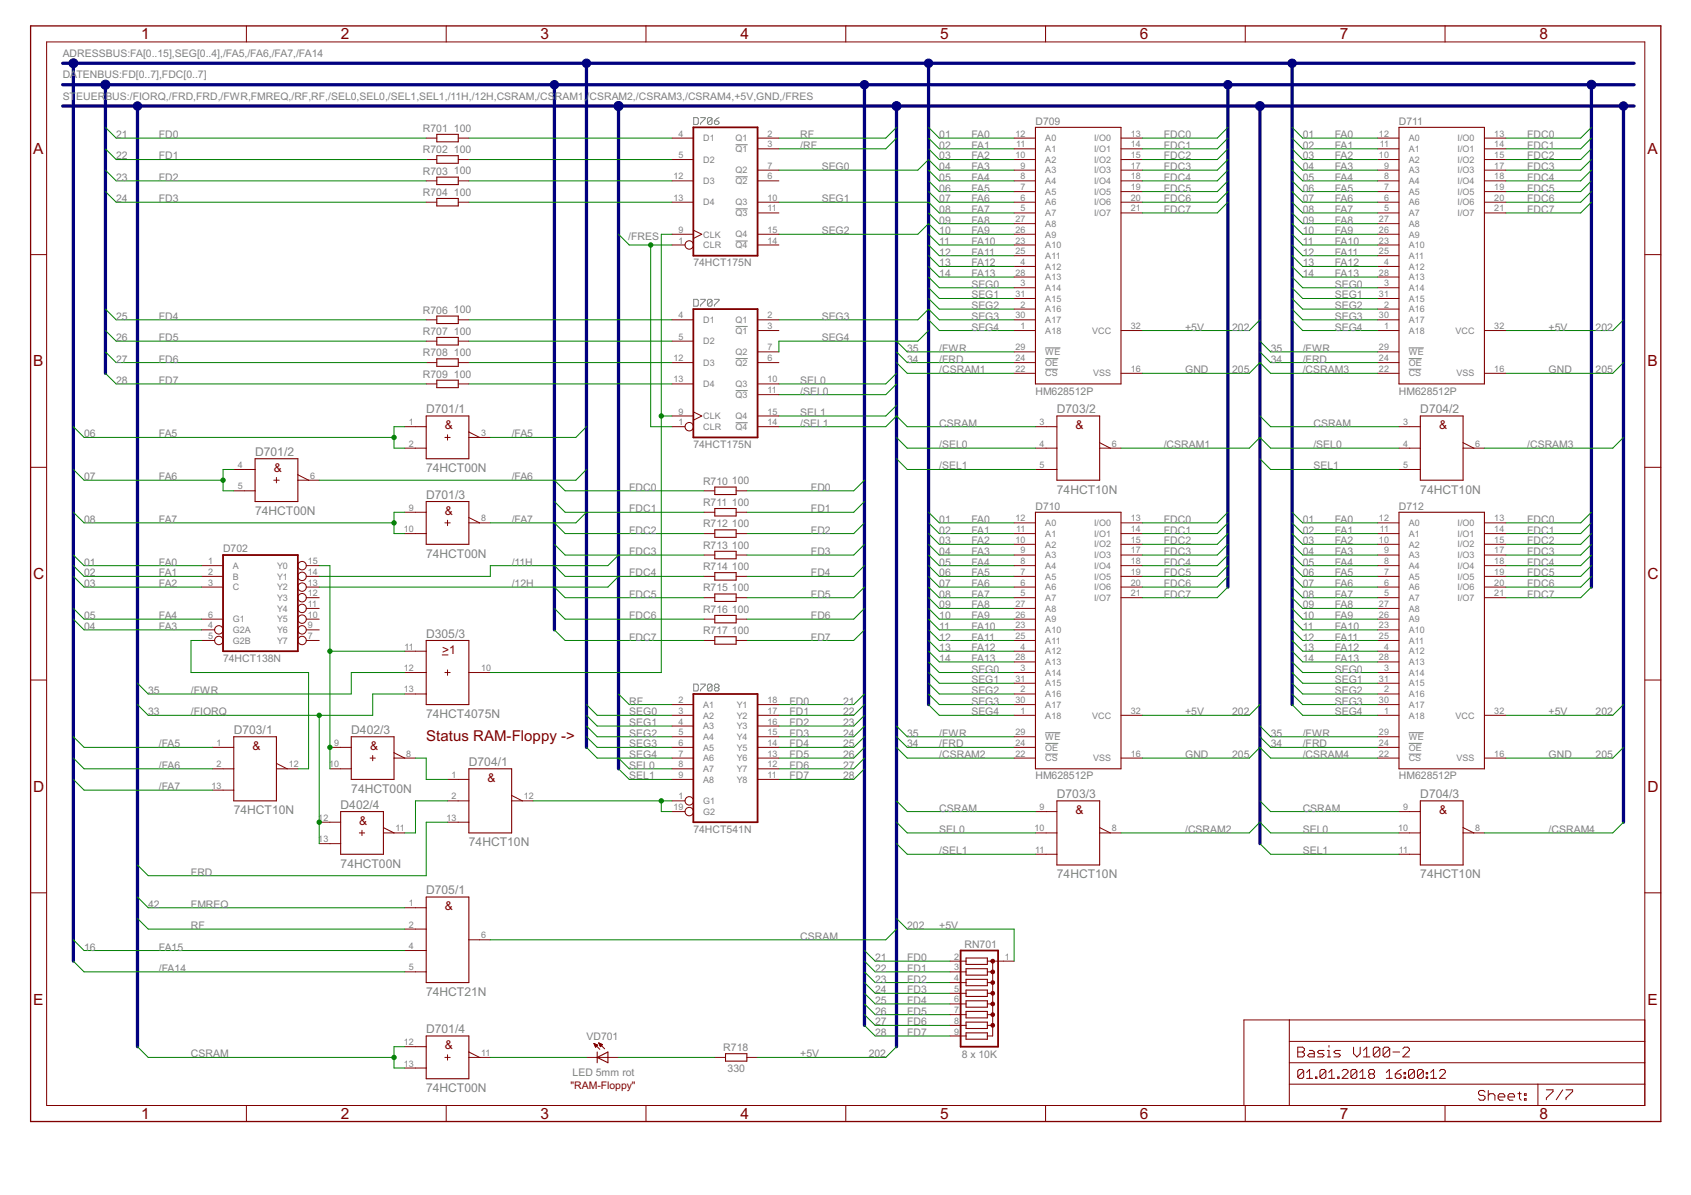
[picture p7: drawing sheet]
<svg xmlns="http://www.w3.org/2000/svg" width="297mm" height="210mm" viewBox="0 0 297 210" stroke-linecap="round" stroke-linejoin="round" font-family="sans-serif">
<defs><g id="words">
<g font-size="3" fill="#800000">
<text x="24.8" y="6.9">1</text>
<text x="59.9" y="6.9">2</text>
<text x="95" y="6.9">3</text>
<text x="130" y="6.9">4</text>
<text x="165.1" y="6.9">5</text>
<text x="200.2" y="6.9">6</text>
<text x="235.3" y="6.9">7</text>
<text x="270.4" y="6.9">8</text>
<text x="5.8" y="27">A</text>
<text x="289.4" y="27">A</text>
<text x="5.8" y="64.4">B</text>
<text x="289.4" y="64.4">B</text>
<text x="5.8" y="101.7">C</text>
<text x="289.4" y="101.7">C</text>
<text x="5.8" y="139.1">D</text>
<text x="289.4" y="139.1">D</text>
<text x="5.8" y="176.5">E</text>
<text x="289.4" y="176.5">E</text>
<text x="24.8" y="196.6">1</text>
<text x="59.9" y="196.6">2</text>
<text x="95" y="196.6">3</text>
<text x="130" y="196.6">4</text>
<text x="165.1" y="196.6">5</text>
<text x="200.2" y="196.6">6</text>
<text x="235.3" y="196.6">7</text>
<text x="270.4" y="196.6">8</text>
</g>
<text font-size="2.9" fill="#800000" x="74.9" y="130.2">Status RAM-Floppy -&gt;</text>
<g font-size="2.4" fill="#808080">
<text x="74.9" y="72.6">D701/1</text>
<text x="185.6" y="72.6">D703/2</text>
<text x="249.5" y="72.6">D704/2</text>
<text x="44.8" y="80.1">D701/2</text>
<text x="74.9" y="82.9">74HCT00N</text>
<text x="74.9" y="87.6">D701/3</text>
<text x="185.6" y="86.7">74HCT10N</text>
<text x="249.5" y="86.7">74HCT10N</text>
<text x="44.8" y="90.4">74HCT00N</text>
<text x="74.9" y="98">74HCT00N</text>
<text x="74.9" y="112">D305/3</text>
<text x="41.1" y="128.9">D703/1</text>
<text x="61.7" y="128.9">D402/3</text>
<text x="74.9" y="126.1">74HCT4075N</text>
<text x="82.4" y="134.6">D704/1</text>
<text x="41.1" y="143">74HCT10N</text>
<text x="59.8" y="142.1">D402/4</text>
<text x="61.7" y="139.3">74HCT00N</text>
<text x="185.6" y="140.2">D703/3</text>
<text x="249.5" y="140.2">D704/3</text>
<text x="82.4" y="148.6">74HCT10N</text>
<text x="59.8" y="152.4">74HCT00N</text>
<text x="185.6" y="154.3">74HCT10N</text>
<text x="249.5" y="154.3">74HCT10N</text>
<text x="74.9" y="157.1">D705/1</text>
<text x="74.9" y="174.9">74HCT21N</text>
<text x="74.9" y="181.5">D701/4</text>
<text x="74.9" y="191.8">74HCT00N</text>
</g>
<g font-size="2.4" fill="#800000">
<text x="78.1" y="75.4">&amp;</text>
<text x="188.9" y="75.4">&amp;</text>
<text x="252.8" y="75.4">&amp;</text>
<text x="48.1" y="82.9">&amp;</text>
<text x="78.1" y="90.4">&amp;</text>
<text x="77.7" y="114.9">&gt;1</text>
<text x="44.3" y="131.8">&amp;</text>
<text x="65" y="131.8">&amp;</text>
<text x="85.7" y="137.4">&amp;</text>
<text x="188.9" y="143">&amp;</text>
<text x="252.8" y="143">&amp;</text>
<text x="63.1" y="144.9">&amp;</text>
<text x="78.1" y="159.9">&amp;</text>
<text x="78.1" y="184.3">&amp;</text>
</g>
<g font-size="2.1" fill="#808080">
<text x="11" y="10">ADRESSBUS:FA[0..15],SEG[0..4],/FA5,/FA6,/FA7,/FA14</text>
<text x="11" y="13.7">DATENBUS:FD[0..7],FDC[0..7]</text>
<text x="11" y="17.5">ST</text>
<text x="13.4" y="17.5">EUERBUS:/FIORQ,/FRD,FRD,/FWR,FMREQ,/RF,RF,/SEL0,SEL0,/SEL1,SEL1,/11H,/12H,CSRAM,/CS</text>
<text x="97.5" y="17.5">RAM1,</text>
<text x="103" y="17.5">/</text>
<text x="103.6" y="17.5">CSRAM2,/CSRAM3,/CSRAM4,+5V,GND,/FRES</text>
<text x="74.3" y="23.2">R701</text>
<text x="79.7" y="23.1">100</text>
<text x="181.9" y="22">D709</text>
<text x="245.7" y="22">D711</text>
<text x="20.4" y="24.3">21</text>
<text x="20.4" y="28">22</text>
<text x="27.9" y="24.3">FD0</text>
<text x="27.9" y="28">FD1</text>
<text x="74.3" y="26.9">R702</text>
<text x="79.7" y="26.9">100</text>
<text x="140.6" y="24.3">RF</text>
<text x="140.6" y="26.1">/RF</text>
<text x="144.3" y="29.9">SEG0</text>
<text x="165" y="24.3">01</text>
<text x="165" y="26.1">02</text>
<text x="165" y="28">03</text>
<text x="165" y="29.9">04</text>
<text x="170.6" y="24.3">FA0</text>
<text x="170.6" y="26.1">FA1</text>
<text x="170.6" y="28">FA2</text>
<text x="170.6" y="29.9">FA3</text>
<text x="204.4" y="24.3">FDC0</text>
<text x="204.4" y="26.1">FDC1</text>
<text x="204.4" y="28">FDC2</text>
<text x="204.4" y="29.9">FDC3</text>
<text x="228.8" y="24.3">01</text>
<text x="228.8" y="26.1">02</text>
<text x="228.8" y="28">03</text>
<text x="228.8" y="29.9">04</text>
<text x="234.5" y="24.3">FA0</text>
<text x="234.5" y="26.1">FA1</text>
<text x="234.5" y="28">FA2</text>
<text x="234.5" y="29.9">FA3</text>
<text x="268.3" y="24.3">FDC0</text>
<text x="268.3" y="26.1">FDC1</text>
<text x="268.3" y="28">FDC2</text>
<text x="268.3" y="29.9">FDC3</text>
<text x="20.4" y="31.8">23</text>
<text x="20.4" y="35.5">24</text>
<text x="27.9" y="31.8">FD2</text>
<text x="27.9" y="35.5">FD3</text>
<text x="74.3" y="30.7">R703</text>
<text x="74.3" y="34.4">R704</text>
<text x="79.7" y="30.6">100</text>
<text x="79.7" y="34.4">100</text>
<text x="144.3" y="35.5">SEG1</text>
<text x="165" y="31.8">05</text>
<text x="165" y="33.6">06</text>
<text x="165" y="35.5">07</text>
<text x="170.6" y="31.8">FA4</text>
<text x="170.6" y="33.6">FA5</text>
<text x="170.6" y="35.5">FA6</text>
<text x="204.4" y="31.8">FDC4</text>
<text x="204.4" y="33.6">FDC5</text>
<text x="204.4" y="35.5">FDC6</text>
<text x="228.8" y="31.8">05</text>
<text x="228.8" y="33.6">06</text>
<text x="228.8" y="35.5">07</text>
<text x="234.5" y="31.8">FA4</text>
<text x="234.5" y="33.6">FA5</text>
<text x="234.5" y="35.5">FA6</text>
<text x="268.3" y="31.8">FDC4</text>
<text x="268.3" y="33.6">FDC5</text>
<text x="268.3" y="35.5">FDC6</text>
<text x="144.3" y="41.2">SEG2</text>
<text x="165" y="37.4">08</text>
<text x="165" y="39.3">09</text>
<text x="165" y="41.2">10</text>
<text x="170.6" y="37.4">FA7</text>
<text x="170.6" y="39.3">FA8</text>
<text x="170.6" y="41.2">FA9</text>
<text x="204.4" y="37.4">FDC7</text>
<text x="228.8" y="37.4">08</text>
<text x="228.8" y="39.3">09</text>
<text x="228.8" y="41.2">10</text>
<text x="234.5" y="37.4">FA7</text>
<text x="234.5" y="39.3">FA8</text>
<text x="234.5" y="41.2">FA9</text>
<text x="268.3" y="37.4">FDC7</text>
<text x="110.3" y="42.1">/FRES</text>
<text x="121.8" y="46.8">74HCT175N</text>
<text x="165" y="43">11</text>
<text x="165" y="44.9">12</text>
<text x="165" y="46.8">13</text>
<text x="170.6" y="43">FA10</text>
<text x="170.6" y="44.9">FA11</text>
<text x="170.6" y="46.8">FA12</text>
<text x="228.8" y="43">11</text>
<text x="228.8" y="44.9">12</text>
<text x="228.8" y="46.8">13</text>
<text x="234.5" y="43">FA10</text>
<text x="234.5" y="44.9">FA11</text>
<text x="234.5" y="46.8">FA12</text>
<text x="165" y="48.7">14</text>
<text x="170.6" y="48.7">FA13</text>
<text x="170.6" y="50.5">SEG0</text>
<text x="170.6" y="52.4">SEG1</text>
<text x="228.8" y="48.7">14</text>
<text x="234.5" y="48.7">FA13</text>
<text x="234.5" y="50.5">SEG0</text>
<text x="234.5" y="52.4">SEG1</text>
<text x="20.4" y="56.2">25</text>
<text x="20.4" y="59.9">26</text>
<text x="27.9" y="56.2">FD4</text>
<text x="27.9" y="59.9">FD5</text>
<text x="74.3" y="55.1">R706</text>
<text x="74.3" y="58.8">R707</text>
<text x="79.7" y="55.1">100</text>
<text x="79.7" y="58.8">100</text>
<text x="144.3" y="56.2">SEG3</text>
<text x="144.3" y="59.9">SEG4</text>
<text x="170.6" y="54.3">SEG2</text>
<text x="170.6" y="56.2">SEG3</text>
<text x="170.6" y="58.1">SEG4</text>
<text x="208.2" y="58.1">+5V</text>
<text x="216.4" y="58.1">202</text>
<text x="234.5" y="54.3">SEG2</text>
<text x="234.5" y="56.2">SEG3</text>
<text x="234.5" y="58.1">SEG4</text>
<text x="272" y="58.1">+5V</text>
<text x="280.3" y="58.1">202</text>
<text x="20.4" y="63.7">27</text>
<text x="27.9" y="63.7">FD6</text>
<text x="74.3" y="62.6">R708</text>
<text x="79.7" y="62.6">100</text>
<text x="159.4" y="61.8">35</text>
<text x="159.4" y="63.7">34</text>
<text x="165" y="61.8">/FWR</text>
<text x="165" y="63.7">/FRD</text>
<text x="165" y="65.6">/CSRAM1</text>
<text x="208.2" y="65.6">GND</text>
<text x="216.4" y="65.6">205</text>
<text x="223.2" y="61.8">35</text>
<text x="223.2" y="63.7">34</text>
<text x="228.8" y="61.8">/FWR</text>
<text x="228.8" y="63.7">/FRD</text>
<text x="228.8" y="65.6">/CSRAM3</text>
<text x="272" y="65.6">GND</text>
<text x="280.3" y="65.6">205</text>
<text x="20.4" y="67.4">28</text>
<text x="27.9" y="67.4">FD7</text>
<text x="74.3" y="66.3">R709</text>
<text x="79.7" y="66.3">100</text>
<text x="140.6" y="67.4">SEL0</text>
<text x="140.6" y="69.3">/SEL0</text>
<text x="181.9" y="69.3">HM628512P</text>
<text x="245.7" y="69.3">HM628512P</text>
<text x="14.8" y="76.8">06</text>
<text x="27.9" y="76.8">FA5</text>
<text x="89.9" y="76.8">/FA5</text>
<text x="140.6" y="73.1">SEL1</text>
<text x="140.6" y="75">/SEL1</text>
<text x="165" y="75">CSRAM</text>
<text x="230.7" y="75">CSRAM</text>
<text x="121.8" y="78.7">74HCT175N</text>
<text x="165" y="78.7">/SEL0</text>
<text x="165" y="82.5">/SEL1</text>
<text x="204.4" y="78.7">/CSRAM1</text>
<text x="230.7" y="82.5">SEL1</text>
<text x="230.7" y="78.7">/SEL0</text>
<text x="268.3" y="78.7">/CSRAM3</text>
<text x="14.8" y="84.3">07</text>
<text x="27.9" y="84.3">FA6</text>
<text x="89.9" y="84.3">/FA6</text>
<text x="110.5" y="86.2">FDC0</text>
<text x="110.5" y="90">FDC1</text>
<text x="123.5" y="85.1">R710</text>
<text x="123.5" y="88.9">R711</text>
<text x="128.6" y="85.1">100</text>
<text x="128.6" y="88.8">100</text>
<text x="142.5" y="86.2">FD0</text>
<text x="142.5" y="90">FD1</text>
<text x="181.9" y="89.6">D710</text>
<text x="245.7" y="89.6">D712</text>
<text x="14.8" y="91.9">08</text>
<text x="27.9" y="91.9">FA7</text>
<text x="89.9" y="91.9">/FA7</text>
<text x="110.5" y="93.7">FDC2</text>
<text x="123.5" y="92.6">R712</text>
<text x="128.6" y="92.6">100</text>
<text x="142.5" y="93.7">FD2</text>
<text x="165" y="91.9">01</text>
<text x="165" y="93.7">02</text>
<text x="165" y="95.6">03</text>
<text x="170.6" y="91.9">FA0</text>
<text x="170.6" y="93.7">FA1</text>
<text x="170.6" y="95.6">FA2</text>
<text x="204.4" y="91.9">FDC0</text>
<text x="204.4" y="93.7">FDC1</text>
<text x="204.4" y="95.6">FDC2</text>
<text x="228.8" y="91.9">01</text>
<text x="228.8" y="93.7">02</text>
<text x="228.8" y="95.6">03</text>
<text x="234.5" y="91.9">FA0</text>
<text x="234.5" y="93.7">FA1</text>
<text x="234.5" y="95.6">FA2</text>
<text x="268.3" y="91.9">FDC0</text>
<text x="268.3" y="93.7">FDC1</text>
<text x="268.3" y="95.6">FDC2</text>
<text x="14.8" y="99.4">01</text>
<text x="14.8" y="101.2">02</text>
<text x="27.9" y="99.4">FA0</text>
<text x="27.9" y="101.2">FA1</text>
<text x="39.2" y="97">D702</text>
<text x="89.9" y="99.4">/11H</text>
<text x="110.5" y="97.5">FDC3</text>
<text x="110.5" y="101.2">FDC4</text>
<text x="123.5" y="96.4">R713</text>
<text x="123.5" y="100.1">R714</text>
<text x="128.6" y="96.4">100</text>
<text x="128.6" y="100.1">100</text>
<text x="142.5" y="97.5">FD3</text>
<text x="142.5" y="101.2">FD4</text>
<text x="165" y="97.5">04</text>
<text x="165" y="99.4">05</text>
<text x="165" y="101.2">06</text>
<text x="170.6" y="97.5">FA3</text>
<text x="170.6" y="99.4">FA4</text>
<text x="170.6" y="101.2">FA5</text>
<text x="204.4" y="97.5">FDC3</text>
<text x="204.4" y="99.4">FDC4</text>
<text x="204.4" y="101.2">FDC5</text>
<text x="228.8" y="97.5">04</text>
<text x="228.8" y="99.4">05</text>
<text x="228.8" y="101.2">06</text>
<text x="234.5" y="97.5">FA3</text>
<text x="234.5" y="99.4">FA4</text>
<text x="234.5" y="101.2">FA5</text>
<text x="268.3" y="97.5">FDC3</text>
<text x="268.3" y="99.4">FDC4</text>
<text x="268.3" y="101.2">FDC5</text>
<text x="14.8" y="103.1">03</text>
<text x="27.9" y="103.1">FA2</text>
<text x="89.9" y="103.1">/12H</text>
<text x="110.5" y="105">FDC5</text>
<text x="123.5" y="103.9">R715</text>
<text x="123.5" y="107.6">R716</text>
<text x="128.6" y="103.9">100</text>
<text x="128.6" y="107.6">100</text>
<text x="142.5" y="105">FD5</text>
<text x="165" y="103.1">07</text>
<text x="165" y="105">08</text>
<text x="165" y="106.9">09</text>
<text x="170.6" y="103.1">FA6</text>
<text x="170.6" y="105">FA7</text>
<text x="170.6" y="106.9">FA8</text>
<text x="204.4" y="103.1">FDC6</text>
<text x="204.4" y="105">FDC7</text>
<text x="228.8" y="103.1">07</text>
<text x="228.8" y="105">08</text>
<text x="228.8" y="106.9">09</text>
<text x="234.5" y="103.1">FA6</text>
<text x="234.5" y="105">FA7</text>
<text x="234.5" y="106.9">FA8</text>
<text x="268.3" y="103.1">FDC6</text>
<text x="268.3" y="105">FDC7</text>
<text x="14.8" y="110.6">04</text>
<text x="14.8" y="108.8">05</text>
<text x="27.9" y="110.6">FA3</text>
<text x="27.9" y="108.8">FA4</text>
<text x="110.5" y="108.8">FDC6</text>
<text x="110.5" y="112.5">FDC7</text>
<text x="123.5" y="111.4">R717</text>
<text x="128.6" y="111.4">100</text>
<text x="142.5" y="108.8">FD6</text>
<text x="142.5" y="112.5">FD7</text>
<text x="165" y="108.8">10</text>
<text x="165" y="110.6">11</text>
<text x="165" y="112.5">12</text>
<text x="170.6" y="108.8">FA9</text>
<text x="170.6" y="110.6">FA10</text>
<text x="170.6" y="112.5">FA11</text>
<text x="228.8" y="108.8">10</text>
<text x="228.8" y="110.6">11</text>
<text x="228.8" y="112.5">12</text>
<text x="234.5" y="108.8">FA9</text>
<text x="234.5" y="110.6">FA10</text>
<text x="234.5" y="112.5">FA11</text>
<text x="39.2" y="116.3">74HCT138N</text>
<text x="165" y="114.4">13</text>
<text x="165" y="116.3">14</text>
<text x="170.6" y="114.4">FA12</text>
<text x="170.6" y="116.3">FA13</text>
<text x="170.6" y="118.1">SEG0</text>
<text x="228.8" y="114.4">13</text>
<text x="228.8" y="116.3">14</text>
<text x="234.5" y="114.4">FA12</text>
<text x="234.5" y="116.3">FA13</text>
<text x="234.5" y="118.1">SEG0</text>
<text x="26" y="121.9">35</text>
<text x="26" y="125.6">33</text>
<text x="33.5" y="121.9">/FWR</text>
<text x="33.5" y="125.6">/FIORQ</text>
<text x="110.5" y="125.6">SEG0</text>
<text x="110.5" y="123.8">RF</text>
<text x="138.7" y="123.8">FD0</text>
<text x="138.7" y="125.6">FD1</text>
<text x="148.1" y="123.8">21</text>
<text x="148.1" y="125.6">22</text>
<text x="170.6" y="120">SEG1</text>
<text x="170.6" y="121.9">SEG2</text>
<text x="170.6" y="123.8">SEG3</text>
<text x="170.6" y="125.6">SEG4</text>
<text x="208.2" y="125.6">+5V</text>
<text x="216.4" y="125.6">202</text>
<text x="234.5" y="120">SEG1</text>
<text x="234.5" y="121.9">SEG2</text>
<text x="234.5" y="123.8">SEG3</text>
<text x="234.5" y="125.6">SEG4</text>
<text x="272" y="125.6">+5V</text>
<text x="280.3" y="125.6">202</text>
<text x="27.9" y="131.3">/FA5</text>
<text x="110.5" y="127.5">SEG1</text>
<text x="110.5" y="129.4">SEG2</text>
<text x="110.5" y="131.3">SEG3</text>
<text x="138.7" y="127.5">FD2</text>
<text x="138.7" y="129.4">FD3</text>
<text x="138.7" y="131.3">FD4</text>
<text x="148.1" y="127.5">23</text>
<text x="148.1" y="129.4">24</text>
<text x="148.1" y="131.3">25</text>
<text x="159.4" y="129.4">35</text>
<text x="159.4" y="131.3">34</text>
<text x="165" y="129.4">/FWR</text>
<text x="165" y="131.3">/FRD</text>
<text x="223.2" y="129.4">35</text>
<text x="223.2" y="131.3">34</text>
<text x="228.8" y="129.4">/FWR</text>
<text x="228.8" y="131.3">/FRD</text>
<text x="27.9" y="135">/FA6</text>
<text x="110.5" y="133.2">SEG4</text>
<text x="110.5" y="135">SEL0</text>
<text x="110.5" y="136.9">SEL1</text>
<text x="138.7" y="133.2">FD5</text>
<text x="138.7" y="135">FD6</text>
<text x="138.7" y="136.9">FD7</text>
<text x="148.1" y="133.2">26</text>
<text x="148.1" y="135">27</text>
<text x="148.1" y="136.9">28</text>
<text x="165" y="133.2">/CSRAM2</text>
<text x="181.9" y="136.9">HM628512P</text>
<text x="208.2" y="133.2">GND</text>
<text x="216.4" y="133.2">205</text>
<text x="228.8" y="133.2">/CSRAM4</text>
<text x="245.7" y="136.9">HM628512P</text>
<text x="272" y="133.2">GND</text>
<text x="280.3" y="133.2">205</text>
<text x="27.9" y="138.8">/FA7</text>
<text x="165" y="142.5">CSRAM</text>
<text x="228.8" y="142.5">CSRAM</text>
<text x="121.8" y="146.3">74HCT541N</text>
<text x="165" y="146.3">SEL0</text>
<text x="208.2" y="146.3">/CSRAM2</text>
<text x="228.8" y="146.3">SEL0</text>
<text x="272" y="146.3">/CSRAM4</text>
<text x="33.5" y="153.8">FRD</text>
<text x="165" y="150.1">/SEL1</text>
<text x="228.8" y="150.1">SEL1</text>
<text x="26" y="159.4">42</text>
<text x="33.5" y="159.4">FMREQ</text>
<text x="14.8" y="167">16</text>
<text x="27.9" y="167">FA15</text>
<text x="33.5" y="163.2">RF</text>
<text x="140.6" y="165.1">CSRAM</text>
<text x="159.4" y="163.2">202</text>
<text x="165" y="163.2">+5V</text>
<text x="169.4" y="166.5">RN701</text>
<text x="27.9" y="170.7">/FA14</text>
<text x="153.7" y="168.8">21</text>
<text x="153.7" y="170.7">22</text>
<text x="153.7" y="172.6">23</text>
<text x="159.4" y="168.8">FD0</text>
<text x="159.4" y="170.7">FD1</text>
<text x="159.4" y="172.6">FD2</text>
<text x="153.7" y="174.5">24</text>
<text x="153.7" y="176.3">25</text>
<text x="153.7" y="178.2">26</text>
<text x="159.4" y="174.5">FD3</text>
<text x="159.4" y="176.3">FD4</text>
<text x="159.4" y="178.2">FD5</text>
<text x="33.5" y="185.7">CSRAM</text>
<text x="103" y="182.7">VD701</text>
<text x="127.1" y="184.6">R718</text>
<text x="140.6" y="185.7">+5V</text>
<text x="152.6" y="185.7">202</text>
<text x="153.7" y="180.1">27</text>
<text x="153.7" y="182">28</text>
<text x="159.4" y="180.1">FD6</text>
<text x="159.4" y="182">FD7</text>
<text x="168.9" y="185.8">8 x 10K</text>
<text x="100.6" y="189">LED 5mm rot</text>
<text x="127.8" y="188.4">330</text>
</g>
<text font-size="2.1" fill="#800000" x="100.2" y="191.4">&quot;RAM-Floppy&quot;</text>
<g font-size="1.8" fill="#808080">
<text x="119.2" y="24">4</text>
<text x="134.8" y="24">2</text>
<text x="178.4" y="24">12</text>
<text x="198.6" y="24">13</text>
<text x="242.2" y="24">12</text>
<text x="262.5" y="24">13</text>
<text x="119.2" y="27.8">5</text>
<text x="123.5" y="24.8">D1</text>
<text x="123.5" y="28.6">D2</text>
<text x="129.2" y="24.8">Q1</text>
<text x="129.2" y="26.7">Q1</text>
<text x="134.8" y="25.9">3</text>
<text x="134.8" y="29.6">7</text>
<text x="178.4" y="27.8">10</text>
<text x="178.5" y="25.9">11</text>
<text x="179.3" y="29.6">9</text>
<text x="183.6" y="24.8">A0</text>
<text x="183.6" y="26.7">A1</text>
<text x="183.6" y="28.6">A2</text>
<text x="192.2" y="24.8">I/O0</text>
<text x="192.2" y="26.7">I/O1</text>
<text x="192.2" y="28.6">I/O2</text>
<text x="198.6" y="25.9">14</text>
<text x="198.6" y="27.8">15</text>
<text x="198.6" y="29.6">17</text>
<text x="242.2" y="27.8">10</text>
<text x="242.4" y="25.9">11</text>
<text x="243.1" y="29.6">9</text>
<text x="247.5" y="24.8">A0</text>
<text x="247.5" y="26.7">A1</text>
<text x="247.5" y="28.6">A2</text>
<text x="256" y="24.8">I/O0</text>
<text x="256" y="26.7">I/O1</text>
<text x="256" y="28.6">I/O2</text>
<text x="262.5" y="25.9">14</text>
<text x="262.5" y="27.8">15</text>
<text x="262.5" y="29.6">17</text>
<text x="118.3" y="31.5">12</text>
<text x="118.3" y="35.3">13</text>
<text x="123.5" y="32.3">D3</text>
<text x="129.2" y="32.3">Q2</text>
<text x="129.2" y="30.5">Q2</text>
<text x="134.8" y="31.5">6</text>
<text x="134.8" y="35.3">10</text>
<text x="179.3" y="31.5">8</text>
<text x="179.3" y="33.4">7</text>
<text x="179.3" y="35.3">6</text>
<text x="183.6" y="30.5">A3</text>
<text x="183.6" y="32.3">A4</text>
<text x="183.6" y="34.2">A5</text>
<text x="192.2" y="30.5">I/O3</text>
<text x="192.2" y="32.3">I/O4</text>
<text x="192.2" y="34.2">I/O5</text>
<text x="198.6" y="31.5">18</text>
<text x="198.6" y="33.4">19</text>
<text x="198.6" y="35.3">20</text>
<text x="243.1" y="31.5">8</text>
<text x="243.1" y="33.4">7</text>
<text x="243.1" y="35.3">6</text>
<text x="247.5" y="30.5">A3</text>
<text x="247.5" y="32.3">A4</text>
<text x="247.5" y="34.2">A5</text>
<text x="256" y="30.5">I/O3</text>
<text x="256" y="32.3">I/O4</text>
<text x="256" y="34.2">I/O5</text>
<text x="262.5" y="31.5">18</text>
<text x="262.5" y="33.4">19</text>
<text x="262.5" y="35.3">20</text>
<text x="119.2" y="40.9">9</text>
<text x="123.5" y="41.7">CLK</text>
<text x="123.5" y="36.1">D4</text>
<text x="129.2" y="36.1">Q3</text>
<text x="129.2" y="38">Q3</text>
<text x="129.2" y="41.7">Q4</text>
<text x="134.8" y="37.1">11</text>
<text x="134.8" y="40.9">15</text>
<text x="178.4" y="39">27</text>
<text x="178.4" y="40.9">26</text>
<text x="179.3" y="37.1">5</text>
<text x="183.6" y="36.1">A6</text>
<text x="183.6" y="38">A7</text>
<text x="183.6" y="39.8">A8</text>
<text x="183.6" y="41.7">A9</text>
<text x="192.2" y="36.1">I/O6</text>
<text x="192.2" y="38">I/O7</text>
<text x="198.6" y="37.1">21</text>
<text x="242.2" y="39">27</text>
<text x="242.2" y="40.9">26</text>
<text x="243.1" y="37.1">5</text>
<text x="247.5" y="36.1">A6</text>
<text x="247.5" y="38">A7</text>
<text x="247.5" y="39.8">A8</text>
<text x="247.5" y="41.7">A9</text>
<text x="256" y="36.1">I/O6</text>
<text x="256" y="38">I/O7</text>
<text x="262.5" y="37.1">21</text>
<text x="119.2" y="42.8">1</text>
<text x="123.5" y="43.6">CLR</text>
<text x="129.2" y="43.6">Q4</text>
<text x="134.8" y="42.8">14</text>
<text x="178.4" y="42.8">23</text>
<text x="178.4" y="44.6">25</text>
<text x="179.3" y="46.5">4</text>
<text x="183.6" y="43.6">A10</text>
<text x="183.6" y="45.5">A11</text>
<text x="183.6" y="47.4">A12</text>
<text x="242.2" y="42.8">23</text>
<text x="242.2" y="44.6">25</text>
<text x="243.1" y="46.5">4</text>
<text x="247.5" y="43.6">A10</text>
<text x="247.5" y="45.5">A11</text>
<text x="247.5" y="47.4">A12</text>
<text x="178.4" y="48.4">28</text>
<text x="178.4" y="52.2">31</text>
<text x="179.3" y="50.3">3</text>
<text x="183.6" y="49.2">A13</text>
<text x="183.6" y="51.1">A14</text>
<text x="183.6" y="53">A15</text>
<text x="242.2" y="48.4">28</text>
<text x="242.2" y="52.2">31</text>
<text x="243.1" y="50.3">3</text>
<text x="247.5" y="49.2">A13</text>
<text x="247.5" y="51.1">A14</text>
<text x="247.5" y="53">A15</text>
<text x="119.2" y="55.9">4</text>
<text x="119.2" y="59.7">5</text>
<text x="123.5" y="56.7">D1</text>
<text x="129.2" y="56.7">Q1</text>
<text x="129.2" y="58.6">Q1</text>
<text x="134.8" y="55.9">2</text>
<text x="134.8" y="57.8">3</text>
<text x="178.4" y="55.9">30</text>
<text x="179.3" y="54">2</text>
<text x="179.3" y="57.8">1</text>
<text x="183.6" y="54.9">A16</text>
<text x="183.6" y="56.7">A17</text>
<text x="183.6" y="58.6">A18</text>
<text x="191.8" y="58.6">VCC</text>
<text x="198.6" y="57.8">32</text>
<text x="242.2" y="55.9">30</text>
<text x="243.1" y="54">2</text>
<text x="243.1" y="57.8">1</text>
<text x="247.5" y="54.9">A16</text>
<text x="247.5" y="56.7">A17</text>
<text x="247.5" y="58.6">A18</text>
<text x="255.7" y="58.6">VCC</text>
<text x="262.5" y="57.8">32</text>
<text x="118.3" y="63.4">12</text>
<text x="123.5" y="60.5">D2</text>
<text x="123.5" y="64.3">D3</text>
<text x="129.2" y="64.2">Q2</text>
<text x="129.2" y="62.4">Q2</text>
<text x="134.8" y="63.4">6</text>
<text x="134.8" y="61.5">7</text>
<text x="178.4" y="61.5">29</text>
<text x="178.4" y="63.4">24</text>
<text x="178.4" y="65.3">22</text>
<text x="183.6" y="62.4">WE</text>
<text x="183.6" y="64.3">OE</text>
<text x="198.6" y="65.3">16</text>
<text x="242.2" y="61.5">29</text>
<text x="242.2" y="63.4">24</text>
<text x="242.2" y="65.3">22</text>
<text x="247.5" y="62.4">WE</text>
<text x="247.5" y="64.3">OE</text>
<text x="262.5" y="65.3">16</text>
<text x="118.3" y="67.2">13</text>
<text x="123.5" y="68">D4</text>
<text x="129.2" y="68">Q3</text>
<text x="129.2" y="69.9">Q3</text>
<text x="134.8" y="67.2">10</text>
<text x="134.8" y="69.1">11</text>
<text x="183.6" y="66.1">CS</text>
<text x="192" y="66.1">VSS</text>
<text x="247.5" y="66.1">CS</text>
<text x="255.9" y="66.1">VSS</text>
<text x="71.8" y="74.7">1</text>
<text x="84.5" y="76.6">3</text>
<text x="119.2" y="74.7">1</text>
<text x="119.2" y="72.8">9</text>
<text x="123.5" y="75.5">CLR</text>
<text x="123.5" y="73.6">CLK</text>
<text x="129.2" y="75.5">Q4</text>
<text x="129.2" y="73.6">Q4</text>
<text x="134.8" y="74.7">14</text>
<text x="134.8" y="72.8">15</text>
<text x="182.6" y="74.7">3</text>
<text x="246.5" y="74.7">3</text>
<text x="41.8" y="82.2">4</text>
<text x="71.8" y="78.4">2</text>
<text x="182.6" y="78.4">4</text>
<text x="182.6" y="82.2">5</text>
<text x="195.3" y="78.4">6</text>
<text x="246.5" y="78.4">4</text>
<text x="246.5" y="82.2">5</text>
<text x="259.1" y="78.4">6</text>
<text x="41.8" y="86">5</text>
<text x="54.5" y="84.1">6</text>
<text x="71.8" y="89.7">9</text>
<text x="70.9" y="93.5">10</text>
<text x="84.5" y="91.6">8</text>
<text x="178.4" y="91.6">12</text>
<text x="178.4" y="95.3">10</text>
<text x="178.5" y="93.5">11</text>
<text x="183.6" y="92.4">A0</text>
<text x="183.6" y="94.3">A1</text>
<text x="192.2" y="92.4">I/O0</text>
<text x="192.2" y="94.3">I/O1</text>
<text x="198.6" y="91.6">13</text>
<text x="198.6" y="93.5">14</text>
<text x="198.6" y="95.3">15</text>
<text x="242.2" y="91.6">12</text>
<text x="242.2" y="95.3">10</text>
<text x="242.4" y="93.5">11</text>
<text x="247.5" y="92.4">A0</text>
<text x="247.5" y="94.3">A1</text>
<text x="256" y="92.4">I/O0</text>
<text x="256" y="94.3">I/O1</text>
<text x="262.5" y="91.6">13</text>
<text x="262.5" y="93.5">14</text>
<text x="262.5" y="95.3">15</text>
<text x="36.6" y="99.1">1</text>
<text x="36.6" y="101">2</text>
<text x="40.9" y="99.9">A</text>
<text x="40.9" y="101.8">B</text>
<text x="48.7" y="101.8">Y1</text>
<text x="48.7" y="99.9">Y0</text>
<text x="54" y="101">14</text>
<text x="54" y="99.1">15</text>
<text x="179.3" y="97.2">9</text>
<text x="179.3" y="99.1">8</text>
<text x="179.3" y="101">7</text>
<text x="183.6" y="96.2">A2</text>
<text x="183.6" y="98">A3</text>
<text x="183.6" y="99.9">A4</text>
<text x="183.6" y="101.8">A5</text>
<text x="192.2" y="96.2">I/O2</text>
<text x="192.2" y="98">I/O3</text>
<text x="192.2" y="99.9">I/O4</text>
<text x="192.2" y="101.8">I/O5</text>
<text x="198.6" y="97.2">17</text>
<text x="198.6" y="99.1">18</text>
<text x="198.6" y="101">19</text>
<text x="243.1" y="97.2">9</text>
<text x="243.1" y="99.1">8</text>
<text x="243.1" y="101">7</text>
<text x="247.5" y="96.2">A2</text>
<text x="247.5" y="98">A3</text>
<text x="247.5" y="99.9">A4</text>
<text x="247.5" y="101.8">A5</text>
<text x="256" y="96.2">I/O2</text>
<text x="256" y="98">I/O3</text>
<text x="256" y="99.9">I/O4</text>
<text x="256" y="101.8">I/O5</text>
<text x="262.5" y="97.2">17</text>
<text x="262.5" y="99.1">18</text>
<text x="262.5" y="101">19</text>
<text x="36.6" y="102.9">3</text>
<text x="40.9" y="103.7">C</text>
<text x="48.7" y="107.4">Y4</text>
<text x="48.7" y="105.6">Y3</text>
<text x="48.7" y="103.7">Y2</text>
<text x="54" y="106.6">11</text>
<text x="54" y="104.7">12</text>
<text x="54" y="102.9">13</text>
<text x="178.4" y="106.6">27</text>
<text x="179.3" y="102.9">6</text>
<text x="179.3" y="104.7">5</text>
<text x="183.6" y="103.7">A6</text>
<text x="183.6" y="105.6">A7</text>
<text x="183.6" y="107.4">A8</text>
<text x="192.2" y="103.7">I/O6</text>
<text x="192.2" y="105.6">I/O7</text>
<text x="198.6" y="102.9">20</text>
<text x="198.6" y="104.7">21</text>
<text x="242.2" y="106.6">27</text>
<text x="243.1" y="102.9">6</text>
<text x="243.1" y="104.7">5</text>
<text x="247.5" y="103.7">A6</text>
<text x="247.5" y="105.6">A7</text>
<text x="247.5" y="107.4">A8</text>
<text x="256" y="103.7">I/O6</text>
<text x="256" y="105.6">I/O7</text>
<text x="262.5" y="102.9">20</text>
<text x="262.5" y="104.7">21</text>
<text x="36.6" y="110.4">4</text>
<text x="36.6" y="112.2">5</text>
<text x="36.6" y="108.5">6</text>
<text x="40.9" y="111.2">G2A</text>
<text x="40.9" y="113.1">G2B</text>
<text x="40.9" y="109.3">G1</text>
<text x="48.7" y="113.1">Y7</text>
<text x="48.7" y="111.2">Y6</text>
<text x="48.7" y="109.3">Y5</text>
<text x="54" y="112.2">7</text>
<text x="54" y="110.4">9</text>
<text x="54" y="108.5">10</text>
<text x="178.4" y="108.5">26</text>
<text x="178.4" y="110.4">23</text>
<text x="178.4" y="112.2">25</text>
<text x="183.6" y="109.3">A9</text>
<text x="183.6" y="111.2">A10</text>
<text x="183.6" y="113.1">A11</text>
<text x="242.2" y="108.5">26</text>
<text x="242.2" y="110.4">23</text>
<text x="242.2" y="112.2">25</text>
<text x="247.5" y="109.3">A9</text>
<text x="247.5" y="111.2">A10</text>
<text x="247.5" y="113.1">A11</text>
<text x="70.9" y="117.9">12</text>
<text x="71.1" y="114.1">11</text>
<text x="84.5" y="117.9">10</text>
<text x="178.4" y="116">28</text>
<text x="178.4" y="119.8">31</text>
<text x="179.3" y="114.1">4</text>
<text x="179.3" y="117.9">3</text>
<text x="183.6" y="114.9">A12</text>
<text x="183.6" y="116.8">A13</text>
<text x="183.6" y="118.7">A14</text>
<text x="242.2" y="116">28</text>
<text x="242.2" y="119.8">31</text>
<text x="243.1" y="114.1">4</text>
<text x="243.1" y="117.9">3</text>
<text x="247.5" y="114.9">A12</text>
<text x="247.5" y="116.8">A13</text>
<text x="247.5" y="118.7">A14</text>
<text x="70.9" y="121.6">13</text>
<text x="119.2" y="123.5">2</text>
<text x="119.2" y="125.4">3</text>
<text x="123.5" y="124.3">A1</text>
<text x="129.4" y="124.3">Y1</text>
<text x="134.8" y="125.4">17</text>
<text x="134.8" y="123.5">18</text>
<text x="178.4" y="123.5">30</text>
<text x="179.3" y="121.6">2</text>
<text x="179.3" y="125.4">1</text>
<text x="183.6" y="120.6">A15</text>
<text x="183.6" y="122.5">A16</text>
<text x="183.6" y="124.3">A17</text>
<text x="198.6" y="125.4">32</text>
<text x="242.2" y="123.5">30</text>
<text x="243.1" y="121.6">2</text>
<text x="243.1" y="125.4">1</text>
<text x="247.5" y="120.6">A15</text>
<text x="247.5" y="122.5">A16</text>
<text x="247.5" y="124.3">A17</text>
<text x="262.5" y="125.4">32</text>
<text x="38" y="131">1</text>
<text x="58.7" y="131">9</text>
<text x="119.2" y="127.3">4</text>
<text x="119.2" y="129.1">5</text>
<text x="119.2" y="131">6</text>
<text x="123.5" y="126.2">A2</text>
<text x="123.5" y="128.1">A3</text>
<text x="123.5" y="130">A4</text>
<text x="123.5" y="131.8">A5</text>
<text x="129.4" y="131.8">Y5</text>
<text x="129.4" y="130">Y4</text>
<text x="129.4" y="128.1">Y3</text>
<text x="129.4" y="126.2">Y2</text>
<text x="134.8" y="131">14</text>
<text x="134.8" y="129.1">15</text>
<text x="134.8" y="127.3">16</text>
<text x="178.4" y="129.1">29</text>
<text x="178.4" y="131">24</text>
<text x="183.6" y="126.2">A18</text>
<text x="183.6" y="130">WE</text>
<text x="183.6" y="131.8">OE</text>
<text x="191.8" y="126.2">VCC</text>
<text x="242.2" y="129.1">29</text>
<text x="242.2" y="131">24</text>
<text x="247.5" y="126.2">A18</text>
<text x="247.5" y="130">WE</text>
<text x="247.5" y="131.8">OE</text>
<text x="255.7" y="126.2">VCC</text>
<text x="38" y="134.8">2</text>
<text x="50.7" y="134.8">12</text>
<text x="57.8" y="134.8">10</text>
<text x="71.4" y="132.9">8</text>
<text x="79.3" y="136.7">1</text>
<text x="119.2" y="132.9">7</text>
<text x="119.2" y="134.8">8</text>
<text x="119.2" y="136.7">9</text>
<text x="123.5" y="133.7">A6</text>
<text x="123.5" y="135.6">A7</text>
<text x="123.5" y="137.5">A8</text>
<text x="129.4" y="137.5">Y8</text>
<text x="129.4" y="135.6">Y7</text>
<text x="129.4" y="133.7">Y6</text>
<text x="134.8" y="136.7">11</text>
<text x="134.8" y="134.8">12</text>
<text x="134.8" y="132.9">13</text>
<text x="178.4" y="132.9">22</text>
<text x="183.6" y="133.7">CS</text>
<text x="192" y="133.7">VSS</text>
<text x="198.6" y="132.9">16</text>
<text x="242.2" y="132.9">22</text>
<text x="247.5" y="133.7">CS</text>
<text x="255.9" y="133.7">VSS</text>
<text x="262.5" y="132.9">16</text>
<text x="37.1" y="138.5">13</text>
<text x="79.3" y="140.4">2</text>
<text x="92" y="140.4">12</text>
<text x="118.3" y="142.3">19</text>
<text x="119.2" y="140.4">1</text>
<text x="123.5" y="141.2">G1</text>
<text x="123.5" y="143.1">G2</text>
<text x="182.6" y="142.3">9</text>
<text x="246.5" y="142.3">9</text>
<text x="55.9" y="144.2">12</text>
<text x="55.9" y="147.9">13</text>
<text x="69.5" y="146">11</text>
<text x="78.4" y="144.2">13</text>
<text x="181.7" y="146">10</text>
<text x="181.9" y="149.8">11</text>
<text x="195.3" y="146">8</text>
<text x="245.6" y="146">10</text>
<text x="245.7" y="149.8">11</text>
<text x="259.1" y="146">8</text>
<text x="71.8" y="159.2">1</text>
<text x="71.8" y="162.9">2</text>
<text x="71.8" y="166.7">4</text>
<text x="84.5" y="164.8">6</text>
<text x="71.8" y="170.4">5</text>
<text x="167.6" y="168.6">2</text>
<text x="167.6" y="170.4">3</text>
<text x="167.6" y="172.3">4</text>
<text x="176.5" y="168.6">1</text>
<text x="167.6" y="174.2">5</text>
<text x="167.6" y="176.1">6</text>
<text x="167.6" y="178">7</text>
<text x="167.6" y="179.8">8</text>
<text x="70.9" y="183.6">12</text>
<text x="84.5" y="185.5">11</text>
<text x="167.6" y="181.7">9</text>
<text x="70.9" y="187.3">13</text>
</g>
</g></defs>
<g fill="#808080" stroke="#808080" stroke-width=".18">
<path d="M129.2 25.4h2.1z"/>
<path d="M129.2 31.1h2.1z"/>
<path d="M129.2 36.7h2.1z"/>
<path d="M129.2 42.3h2.1z"/>
<path d="M121.9 20.7v1.2z"/>
<path d="M121.9 21.9h.5z"/>
<path d="M122.4 21.9l.3-.2z"/>
<path d="M122.7 20.8v.9z"/>
<path d="M122.4 20.7l.3 .1z"/>
<path d="M121.9 20.7h.5z"/>
<path d="M123.1 20.7h.8z"/>
<path d="M123.9 20.7v.1z"/>
<path d="M123.9 20.8l-.8 .9z"/>
<path d="M123.1 21.7v.2z"/>
<path d="M124.3 20.8v.9z"/>
<path d="M124.3 20.8l.2-.1z"/>
<path d="M124.5 20.7h.4z"/>
<path d="M124.9 20.7l.2 .1z"/>
<path d="M125.1 20.8v.9z"/>
<path d="M125.1 21.7l-.2 .2z"/>
<path d="M124.5 21.9h.4z"/>
<path d="M124.3 21.7l.2 .2z"/>
<path d="M124.3 21.7l.8-.9z"/>
<path d="M125.9 20.8l.4-.1z"/>
<path d="M125.9 20.8l-.4 .5z"/>
<path d="M125.5 21.3v.4z"/>
<path d="M125.5 21.7l.2 .2z"/>
<path d="M125.7 21.9h.4z"/>
<path d="M126.1 21.9l.2-.2z"/>
<path d="M126.3 21.5v.2z"/>
<path d="M126.1 21.3l.2 .2z"/>
<path d="M125.5 21.3h.6z"/>
<path d="M129.2 57.3h2.1z"/>
<path d="M129.2 63h2.1z"/>
<path d="M129.2 68.6h2.1z"/>
<path d="M129.2 74.3h2.1z"/>
<path d="M121.9 52.6v1.2z"/>
<path d="M121.9 53.8h.5z"/>
<path d="M122.4 53.8l.3-.2z"/>
<path d="M122.7 52.8v.8z"/>
<path d="M122.4 52.6l.3 .2z"/>
<path d="M121.9 52.6h.5z"/>
<path d="M123.1 52.6h.8z"/>
<path d="M123.9 52.6v.2z"/>
<path d="M123.9 52.8l-.8 .8z"/>
<path d="M123.1 53.6v.2z"/>
<path d="M124.3 52.8v.8z"/>
<path d="M124.3 52.8l.2-.2z"/>
<path d="M124.5 52.6h.4z"/>
<path d="M124.9 52.6l.2 .2z"/>
<path d="M125.1 52.8v.8z"/>
<path d="M125.1 53.6l-.2 .2z"/>
<path d="M124.5 53.8h.4z"/>
<path d="M124.3 53.6l.2 .2z"/>
<path d="M124.3 53.6l.8-.8z"/>
<path d="M125.5 52.6h.8z"/>
<path d="M126.3 52.6v.2z"/>
<path d="M126.3 52.8l-.8 .8z"/>
<path d="M125.5 53.6v.2z"/>
<path d="M247.5 61.1h2.6z"/>
<path d="M247.5 63h2.2z"/>
<path d="M247.5 64.9h2.2z"/>
<path d="M247.5 128.7h2.6z"/>
<path d="M247.5 130.6h2.2z"/>
<path d="M247.5 132.5h2.2z"/>
<path d="M183.6 61.1h2.7z"/>
<path d="M183.6 63h2.3z"/>
<path d="M183.6 64.9h2.2z"/>
<path d="M183.6 128.7h2.7z"/>
<path d="M183.6 130.6h2.3z"/>
<path d="M183.6 132.5h2.2z"/>
<path d="M121.9 120.2v1.2z"/>
<path d="M121.9 121.4h.5z"/>
<path d="M122.4 121.4l.3-.2z"/>
<path d="M122.7 120.4v.8z"/>
<path d="M122.4 120.2l.3 .2z"/>
<path d="M121.9 120.2h.5z"/>
<path d="M123.1 120.2h.8z"/>
<path d="M123.9 120.2v.2z"/>
<path d="M123.1 121.2l.8-.8z"/>
<path d="M123.1 121.2v.2z"/>
<path d="M124.3 120.4v.8z"/>
<path d="M124.3 120.4l.2-.2z"/>
<path d="M124.5 120.2h.4z"/>
<path d="M124.9 120.2l.2 .2z"/>
<path d="M125.1 120.4v.8z"/>
<path d="M125.1 121.2l-.2 .2z"/>
<path d="M124.5 121.4h.4z"/>
<path d="M124.3 121.2l.2 .2z"/>
<path d="M124.3 121.2l.8-.8z"/>
<path d="M125.7 120.2l-.2 .2z"/>
<path d="M125.7 120.2h.4z"/>
<path d="M126.1 120.2l.2 .2z"/>
<path d="M126.3 120.4v.2z"/>
<path d="M126.1 120.8l.2-.2z"/>
<path d="M126.1 120.8l.2 .2z"/>
<path d="M126.3 121v.2z"/>
<path d="M126.3 121.2l-.2 .2z"/>
<path d="M125.7 121.4h.4z"/>
<path d="M125.5 121.2l.2 .2z"/>
<path d="M125.5 121v.2z"/>
<path d="M125.5 121l.2-.2z"/>
<path d="M125.5 120.6l.2 .2z"/>
<path d="M125.5 120.4v.2z"/>
<path d="M125.7 120.8h.4z"/>
</g>
<g fill="#800000" stroke="#800000" stroke-width=".18">
<path d="M218.5 194.2h8z"/>
<path d="M226.5 194.2h43.7z"/>
<path d="M270.2 194.2h18.7z"/>
<path d="M288.9 190.4v3.8z"/>
<path d="M288.9 186.7v3.7z"/>
<path d="M288.9 182.9v3.8z"/>
<path d="M288.9 179.2v3.7z"/>
<path d="M218.5 179.2v15z"/>
<path d="M218.5 179.2h8z"/>
<path d="M226.5 179.2h62.4z"/>
<path d="M270.2 190.4v3.8z"/>
<path d="M270.2 190.4h18.7z"/>
<path d="M226.5 190.4h43.7z"/>
<path d="M226.5 190.4v3.8z"/>
<path d="M226.5 186.7v3.7z"/>
<path d="M226.5 186.7h62.4z"/>
<path d="M226.5 182.9v3.8z"/>
<path d="M226.5 182.9h62.4z"/>
<path d="M226.5 179.2v3.7z"/>
<path d="M228 183.9v1.8z"/>
<path d="M228 183.9h.8z"/>
<path d="M228.8 183.9l.3 .3z"/>
<path d="M229.1 184.2v.3z"/>
<path d="M228.8 184.8l.3-.3z"/>
<path d="M228.8 184.8l.3 .3z"/>
<path d="M229.1 185.1v.3z"/>
<path d="M228.8 185.7l.3-.3z"/>
<path d="M228 185.7h.8z"/>
<path d="M228 184.8h.8z"/>
<path d="M230 184.5h.6z"/>
<path d="M230.6 184.5l.3 .3z"/>
<path d="M230.9 184.8v.9z"/>
<path d="M230 185.7h.9z"/>
<path d="M229.7 185.4l.3 .3z"/>
<path d="M229.7 185.4l.3-.3z"/>
<path d="M230 185.1h.9z"/>
<path d="M231.4 185.7h.9z"/>
<path d="M232.3 185.7l.3-.3z"/>
<path d="M232.3 185.1l.3 .3z"/>
<path d="M231.7 185.1h.6z"/>
<path d="M231.4 184.8l.3 .3z"/>
<path d="M231.7 184.5l-.3 .3z"/>
<path d="M231.7 184.5h.9z"/>
<path d="M233.2 184.5h.2z"/>
<path d="M233.4 184.5v1.2z"/>
<path d="M233.2 185.7h.5z"/>
<path d="M233.4 183.6v.3z"/>
<path d="M234.3 185.7h.9z"/>
<path d="M235.2 185.7l.3-.3z"/>
<path d="M235.2 185.1l.3 .3z"/>
<path d="M234.6 185.1h.6z"/>
<path d="M234.3 184.8l.3 .3z"/>
<path d="M234.3 184.8l.3-.3z"/>
<path d="M234.6 184.5h.9z"/>
<path d="M237.8 183.9v1.2z"/>
<path d="M237.8 185.1l.6 .6z"/>
<path d="M238.4 185.7l.5-.6z"/>
<path d="M238.9 183.9v1.2z"/>
<path d="M239.5 184.5l.6-.6z"/>
<path d="M240.1 183.9v1.8z"/>
<path d="M239.5 185.7h1.1z"/>
<path d="M241.2 184.2v1.2z"/>
<path d="M241.2 184.2l.3-.3z"/>
<path d="M241.5 183.9h.6z"/>
<path d="M242.1 183.9l.3 .3z"/>
<path d="M242.4 184.2v1.2z"/>
<path d="M242.4 185.4l-.3 .3z"/>
<path d="M241.5 185.7h.6z"/>
<path d="M241.2 185.4l.3 .3z"/>
<path d="M242.4 184.2l-1.2 1.2z"/>
<path d="M243 184.2v1.2z"/>
<path d="M243 184.2l.2-.3z"/>
<path d="M243.2 183.9h.6z"/>
<path d="M243.8 183.9l.3 .3z"/>
<path d="M244.1 184.2v1.2z"/>
<path d="M243.8 185.7l.3-.3z"/>
<path d="M243.2 185.7h.6z"/>
<path d="M243 185.4l.2 .3z"/>
<path d="M243 185.4l1.1-1.2z"/>
<path d="M244.7 184.8h1.2z"/>
<path d="M246.4 185.7h1.2z"/>
<path d="M246.4 185.7l1.2-1.2z"/>
<path d="M247.6 184.2v.3z"/>
<path d="M247.3 183.9l.3 .3z"/>
<path d="M246.7 183.9h.6z"/>
<path d="M246.7 183.9l-.3 .3z"/>
<path d="M228 188.1v1.1z"/>
<path d="M228.2 187.9l-.2 .2z"/>
<path d="M228.2 187.9h.5z"/>
<path d="M228.7 187.9l.3 .2z"/>
<path d="M229 188.1v1.1z"/>
<path d="M229 189.2l-.3 .2z"/>
<path d="M228.2 189.4h.5z"/>
<path d="M228 189.2l.2 .2z"/>
<path d="M228 189.2l1-1.1z"/>
<path d="M230 187.9l-.5 .5z"/>
<path d="M230 187.9v1.5z"/>
<path d="M229.5 189.4h1.1z"/>
<path d="M231.1 189.2v.2z"/>
<path d="M231.1 189.2h.2z"/>
<path d="M231.3 189.2v.2z"/>
<path d="M231.1 189.4h.2z"/>
<path d="M231.9 188.1v1.1z"/>
<path d="M232.1 187.9l-.2 .2z"/>
<path d="M232.1 187.9h.5z"/>
<path d="M232.6 187.9l.3 .2z"/>
<path d="M232.9 188.1v1.1z"/>
<path d="M232.9 189.2l-.3 .2z"/>
<path d="M232.1 189.4h.5z"/>
<path d="M231.9 189.2l.2 .2z"/>
<path d="M231.9 189.2l1-1.1z"/>
<path d="M233.4 188.4l.5-.5z"/>
<path d="M233.9 187.9v1.5z"/>
<path d="M233.4 189.4h1z"/>
<path d="M235 189.2v.2z"/>
<path d="M235 189.2h.2z"/>
<path d="M235.2 189.2v.2z"/>
<path d="M235 189.4h.2z"/>
<path d="M235.8 189.4h1z"/>
<path d="M235.8 189.4l1-1z"/>
<path d="M236.8 188.1v.3z"/>
<path d="M236.5 187.9l.3 .2z"/>
<path d="M236 187.9h.5z"/>
<path d="M236 187.9l-.2 .2z"/>
<path d="M237.3 188.1v1.1z"/>
<path d="M237.6 187.9l-.3 .2z"/>
<path d="M237.6 187.9h.5z"/>
<path d="M238.1 187.9l.2 .2z"/>
<path d="M238.3 188.1v1.1z"/>
<path d="M238.3 189.2l-.2 .2z"/>
<path d="M237.6 189.4h.5z"/>
<path d="M237.3 189.2l.3 .2z"/>
<path d="M237.3 189.2l1-1.1z"/>
<path d="M239.4 187.9l-.5 .5z"/>
<path d="M239.4 187.9v1.5z"/>
<path d="M238.9 189.4h1z"/>
<path d="M240.7 187.9l-.3 .2z"/>
<path d="M240.7 187.9h.5z"/>
<path d="M241.2 187.9l.2 .2z"/>
<path d="M241.4 188.1v.3z"/>
<path d="M241.4 188.4l-.2 .2z"/>
<path d="M241.2 188.6l.2 .3z"/>
<path d="M241.4 188.9v.3z"/>
<path d="M241.4 189.2l-.2 .2z"/>
<path d="M240.7 189.4h.5z"/>
<path d="M240.4 189.2l.3 .2z"/>
<path d="M240.4 188.9v.3z"/>
<path d="M240.7 188.6l-.3 .3z"/>
<path d="M240.4 188.4l.3 .2z"/>
<path d="M240.4 188.1v.3z"/>
<path d="M240.7 188.6h.5z"/>
<path d="M243.5 188.4l.6-.5z"/>
<path d="M244.1 187.9v1.5z"/>
<path d="M243.5 189.4h1.1z"/>
<path d="M245.6 188.1l.5-.2z"/>
<path d="M245.1 188.6l.5-.5z"/>
<path d="M245.1 188.6v.6z"/>
<path d="M245.1 189.2l.2 .2z"/>
<path d="M245.3 189.4h.6z"/>
<path d="M245.9 189.4l.2-.2z"/>
<path d="M246.1 188.9v.3z"/>
<path d="M245.9 188.6l.2 .3z"/>
<path d="M245.1 188.6h.8z"/>
<path d="M246.6 188.4h.3z"/>
<path d="M246.9 188.4v.2z"/>
<path d="M246.6 188.6h.3z"/>
<path d="M246.6 188.4v.2z"/>
<path d="M246.6 189.2h.3z"/>
<path d="M246.9 189.2v.2z"/>
<path d="M246.6 189.4h.3z"/>
<path d="M246.6 189.2v.2z"/>
<path d="M247.4 188.1v1.1z"/>
<path d="M247.7 187.9l-.3 .2z"/>
<path d="M247.7 187.9h.5z"/>
<path d="M248.2 187.9l.3 .2z"/>
<path d="M248.5 188.1v1.1z"/>
<path d="M248.5 189.2l-.3 .2z"/>
<path d="M247.7 189.4h.5z"/>
<path d="M247.4 189.2l.3 .2z"/>
<path d="M247.4 189.2l1.1-1.1z"/>
<path d="M249 188.1v1.1z"/>
<path d="M249.2 187.9l-.2 .2z"/>
<path d="M249.2 187.9h.5z"/>
<path d="M249.7 187.9l.3 .2z"/>
<path d="M250 188.1v1.1z"/>
<path d="M249.7 189.4l.3-.2z"/>
<path d="M249.2 189.4h.5z"/>
<path d="M249 189.2l.2 .2z"/>
<path d="M249 189.2l1-1.1z"/>
<path d="M250.5 188.4h.3z"/>
<path d="M250.8 188.4v.2z"/>
<path d="M250.5 188.6h.3z"/>
<path d="M250.5 188.4v.2z"/>
<path d="M250.5 189.2h.3z"/>
<path d="M250.8 189.2v.2z"/>
<path d="M250.5 189.4h.3z"/>
<path d="M250.5 189.2v.2z"/>
<path d="M251.8 187.9l-.5 .5z"/>
<path d="M251.8 187.9v1.5z"/>
<path d="M251.3 189.4h1z"/>
<path d="M252.9 189.4h1z"/>
<path d="M252.9 189.4l1-1z"/>
<path d="M253.9 188.1v.3z"/>
<path d="M253.6 187.9l.3 .2z"/>
<path d="M253.1 187.9h.5z"/>
<path d="M253.1 187.9l-.2 .2z"/>
<path d="M271.6 191.4h1.2z"/>
<path d="M272.8 191.4v.3z"/>
<path d="M271.6 192.9l1.2-1.2z"/>
<path d="M271.6 192.9v.3z"/>
<path d="M274.5 191.4l-1.1 1.8z"/>
<path d="M275.1 191.4h1.1z"/>
<path d="M276.2 191.4v.3z"/>
<path d="M275.1 192.9l1.1-1.2z"/>
<path d="M275.1 192.9v.3z"/>
<path d="M260.6 191.5l.3 .3z"/>
<path d="M260 191.5h.6z"/>
<path d="M260 191.5l-.3 .3z"/>
<path d="M259.7 191.8v.3z"/>
<path d="M259.7 192.1l.3 .3z"/>
<path d="M260 192.4h.6z"/>
<path d="M260.6 192.4l.3 .3z"/>
<path d="M260.9 192.7v.3z"/>
<path d="M260.9 193l-.3 .3z"/>
<path d="M260 193.3h.6z"/>
<path d="M259.7 193l.3 .3z"/>
<path d="M261.4 191.5v1.8z"/>
<path d="M261.4 192.4l.3-.3z"/>
<path d="M261.7 192.1h.6z"/>
<path d="M262.3 192.1l.3 .3z"/>
<path d="M262.6 192.4v.9z"/>
<path d="M263.5 193.3h.5z"/>
<path d="M263.2 193l.3 .3z"/>
<path d="M263.2 192.4v.6z"/>
<path d="M263.2 192.4l.3-.3z"/>
<path d="M263.5 192.1h.5z"/>
<path d="M264 192.1l.3 .3z"/>
<path d="M264.3 192.4v.3z"/>
<path d="M263.2 192.7h1.1z"/>
<path d="M265.2 193.3h.6z"/>
<path d="M264.9 193l.3 .3z"/>
<path d="M264.9 192.4v.6z"/>
<path d="M265.2 192.1l-.3 .3z"/>
<path d="M265.2 192.1h.6z"/>
<path d="M265.8 192.1l.2 .3z"/>
<path d="M266 192.4v.3z"/>
<path d="M264.9 192.7h1.1z"/>
<path d="M266.9 191.8v1.2z"/>
<path d="M266.9 193l.3 .3z"/>
<path d="M266.6 192.1h.6z"/>
<path d="M267.8 192.1h.3z"/>
<path d="M268.1 192.1v.3z"/>
<path d="M267.8 192.4h.3z"/>
<path d="M267.8 192.1v.3z"/>
<path d="M267.8 193h.3z"/>
<path d="M268.1 193v.3z"/>
<path d="M267.8 193.3h.3z"/>
<path d="M267.8 193v.3z"/>
<path d="M8.2 7.4v186.8z"/>
<path d="M5.4 44.7h2.8z"/>
<path d="M5.4 82.1h2.8z"/>
<path d="M5.4 119.4h2.8z"/>
<path d="M5.4 156.8h2.8z"/>
<path d="M8.2 194.2h280.7z"/>
<path d="M43.3 194.2v2.8z"/>
<path d="M78.4 194.2v2.8z"/>
<path d="M113.5 194.2v2.8z"/>
<path d="M148.6 194.2v2.8z"/>
<path d="M183.7 194.2v2.8z"/>
<path d="M218.7 194.2v2.8z"/>
<path d="M253.8 194.2v2.8z"/>
<path d="M288.9 7.4v186.8z"/>
<path d="M288.9 44.7h2.8z"/>
<path d="M288.9 82.1h2.8z"/>
<path d="M288.9 119.4h2.8z"/>
<path d="M288.9 156.8h2.8z"/>
<path d="M8.2 7.4h280.7z"/>
<path d="M43.3 4.6v2.8z"/>
<path d="M78.4 4.6v2.8z"/>
<path d="M113.5 4.6v2.8z"/>
<path d="M148.6 4.6v2.8z"/>
<path d="M183.7 4.6v2.8z"/>
<path d="M218.7 4.6v2.8z"/>
<path d="M253.8 4.6v2.8z"/>
<path d="M118 43h2.3z"/>
<path d="M133.1 24.3h3.7z"/>
<path d="M133.1 26.1h3.7z"/>
<path d="M118 24.3h3.8z"/>
<path d="M118 28h3.8z"/>
<path d="M133.1 31.8h3.7z"/>
<path d="M133.1 29.9h3.7z"/>
<path d="M121.8 40.4l1.5 .7z"/>
<path d="M121.8 41.9l1.5-.8z"/>
<path d="M118 41.1h3.8z"/>
<path d="M133.1 35.5h3.7z"/>
<path d="M133.1 37.4h3.7z"/>
<path d="M118 31.8h3.8z"/>
<path d="M118 35.5h3.8z"/>
<path d="M133.1 43h3.7z"/>
<path d="M133.1 41.1h3.7z"/>
<path d="M118 75h2.3z"/>
<path d="M133.1 56.2h3.7z"/>
<path d="M133.1 58.1h3.7z"/>
<path d="M118 56.2h3.8z"/>
<path d="M118 59.9h3.8z"/>
<path d="M133.1 63.7h3.7z"/>
<path d="M133.1 61.8h3.7z"/>
<path d="M121.8 72.3l1.5 .8z"/>
<path d="M121.8 73.8l1.5-.7z"/>
<path d="M118 73.1h3.8z"/>
<path d="M133.1 67.4h3.7z"/>
<path d="M133.1 69.3h3.7z"/>
<path d="M118 63.7h3.8z"/>
<path d="M118 67.4h3.8z"/>
<path d="M133.1 75h3.7z"/>
<path d="M133.1 73.1h3.7z"/>
<path d="M242 24.3h3.7z"/>
<path d="M242 26.1h3.7z"/>
<path d="M242 28h3.7z"/>
<path d="M242 29.9h3.7z"/>
<path d="M242 31.8h3.7z"/>
<path d="M242 33.7h3.7z"/>
<path d="M242 35.5h3.7z"/>
<path d="M242 37.4h3.7z"/>
<path d="M242 39.3h3.7z"/>
<path d="M242 41.1h3.7z"/>
<path d="M242 43h3.7z"/>
<path d="M242 44.9h3.7z"/>
<path d="M242 46.8h3.7z"/>
<path d="M242 48.7h3.7z"/>
<path d="M242 50.5h3.7z"/>
<path d="M242 52.4h3.7z"/>
<path d="M242 54.3h3.7z"/>
<path d="M242 56.2h3.7z"/>
<path d="M242 58.1h3.7z"/>
<path d="M242 61.8h3.7z"/>
<path d="M242 63.7h3.7z"/>
<path d="M242 65.6h3.7z"/>
<path d="M260.8 24.3h3.7z"/>
<path d="M260.8 26.1h3.7z"/>
<path d="M260.8 28h3.7z"/>
<path d="M260.8 29.9h3.7z"/>
<path d="M260.8 31.8h3.7z"/>
<path d="M260.8 33.7h3.7z"/>
<path d="M260.8 35.5h3.7z"/>
<path d="M260.8 37.4h3.7z"/>
<path d="M260.8 58.1h3.7z"/>
<path d="M260.8 65.6h3.7z"/>
<path d="M242 91.8h3.7z"/>
<path d="M242 93.7h3.7z"/>
<path d="M242 95.6h3.7z"/>
<path d="M242 97.5h3.7z"/>
<path d="M242 99.4h3.7z"/>
<path d="M242 101.2h3.7z"/>
<path d="M242 103.1h3.7z"/>
<path d="M242 105h3.7z"/>
<path d="M242 106.9h3.7z"/>
<path d="M242 108.8h3.7z"/>
<path d="M242 110.6h3.7z"/>
<path d="M242 112.5h3.7z"/>
<path d="M242 114.4h3.7z"/>
<path d="M242 116.3h3.7z"/>
<path d="M242 118.1h3.7z"/>
<path d="M242 120h3.7z"/>
<path d="M242 121.9h3.7z"/>
<path d="M242 123.8h3.7z"/>
<path d="M242 125.6h3.7z"/>
<path d="M242 129.4h3.7z"/>
<path d="M242 131.3h3.7z"/>
<path d="M242 133.2h3.7z"/>
<path d="M260.8 91.8h3.7z"/>
<path d="M260.8 93.7h3.7z"/>
<path d="M260.8 95.6h3.7z"/>
<path d="M260.8 97.5h3.7z"/>
<path d="M260.8 99.4h3.7z"/>
<path d="M260.8 101.2h3.7z"/>
<path d="M260.8 103.1h3.7z"/>
<path d="M260.8 105h3.7z"/>
<path d="M260.8 125.6h3.7z"/>
<path d="M260.8 133.2h3.7z"/>
<path d="M178.1 24.3h3.8z"/>
<path d="M178.1 26.1h3.8z"/>
<path d="M178.1 28h3.8z"/>
<path d="M178.1 29.9h3.8z"/>
<path d="M178.1 31.8h3.8z"/>
<path d="M178.1 33.7h3.8z"/>
<path d="M178.1 35.5h3.8z"/>
<path d="M178.1 37.4h3.8z"/>
<path d="M178.1 39.3h3.8z"/>
<path d="M178.1 41.1h3.8z"/>
<path d="M178.1 43h3.8z"/>
<path d="M178.1 44.9h3.8z"/>
<path d="M178.1 46.8h3.8z"/>
<path d="M178.1 48.7h3.8z"/>
<path d="M178.1 50.5h3.8z"/>
<path d="M178.1 52.4h3.8z"/>
<path d="M178.1 54.3h3.8z"/>
<path d="M178.1 56.2h3.8z"/>
<path d="M178.1 58.1h3.8z"/>
<path d="M178.1 61.8h3.8z"/>
<path d="M178.1 63.7h3.8z"/>
<path d="M178.1 65.6h3.8z"/>
<path d="M196.9 24.3h3.8z"/>
<path d="M196.9 26.1h3.8z"/>
<path d="M196.9 28h3.8z"/>
<path d="M196.9 29.9h3.8z"/>
<path d="M196.9 31.8h3.8z"/>
<path d="M196.9 33.7h3.8z"/>
<path d="M196.9 35.5h3.8z"/>
<path d="M196.9 37.4h3.8z"/>
<path d="M196.9 58.1h3.8z"/>
<path d="M196.9 65.6h3.8z"/>
<path d="M178.1 91.8h3.8z"/>
<path d="M178.1 93.7h3.8z"/>
<path d="M178.1 95.6h3.8z"/>
<path d="M178.1 97.5h3.8z"/>
<path d="M178.1 99.4h3.8z"/>
<path d="M178.1 101.2h3.8z"/>
<path d="M178.1 103.1h3.8z"/>
<path d="M178.1 105h3.8z"/>
<path d="M178.1 106.9h3.8z"/>
<path d="M178.1 108.8h3.8z"/>
<path d="M178.1 110.6h3.8z"/>
<path d="M178.1 112.5h3.8z"/>
<path d="M178.1 114.4h3.8z"/>
<path d="M178.1 116.3h3.8z"/>
<path d="M178.1 118.1h3.8z"/>
<path d="M178.1 120h3.8z"/>
<path d="M178.1 121.9h3.8z"/>
<path d="M178.1 123.8h3.8z"/>
<path d="M178.1 125.6h3.8z"/>
<path d="M178.1 129.4h3.8z"/>
<path d="M178.1 131.3h3.8z"/>
<path d="M178.1 133.2h3.8z"/>
<path d="M196.9 91.8h3.8z"/>
<path d="M196.9 93.7h3.8z"/>
<path d="M196.9 95.6h3.8z"/>
<path d="M196.9 97.5h3.8z"/>
<path d="M196.9 99.4h3.8z"/>
<path d="M196.9 101.2h3.8z"/>
<path d="M196.9 103.1h3.8z"/>
<path d="M196.9 105h3.8z"/>
<path d="M196.9 125.6h3.8z"/>
<path d="M196.9 133.2h3.8z"/>
<path d="M80.5 24.3h1.9z"/>
<path d="M74.9 24.3h1.8z"/>
<path d="M80.5 28h1.9z"/>
<path d="M74.9 28h1.8z"/>
<path d="M80.5 31.8h1.9z"/>
<path d="M74.9 31.8h1.8z"/>
<path d="M80.5 35.5h1.9z"/>
<path d="M74.9 35.5h1.8z"/>
<path d="M80.5 56.2h1.9z"/>
<path d="M74.9 56.2h1.8z"/>
<path d="M80.5 59.9h1.9z"/>
<path d="M74.9 59.9h1.8z"/>
<path d="M80.5 63.7h1.9z"/>
<path d="M74.9 63.7h1.8z"/>
<path d="M80.5 67.4h1.9z"/>
<path d="M74.9 67.4h1.8z"/>
<path d="M37.3 131.3h1.9z"/>
<path d="M37.3 135h1.9z"/>
<path d="M50.4 135h1.9z"/>
<path d="M37.3 138.8h1.9z"/>
<path d="M48.6 134.1l1.8 .9z"/>
<path d="M48.6 135h1.8z"/>
<path d="M39.2 131.3h1.9z"/>
<path d="M39.2 135h1.9z"/>
<path d="M39.2 138.8h1.9z"/>
<path d="M181.9 75h1.9z"/>
<path d="M181.9 78.7h1.9z"/>
<path d="M195 78.7h1.9z"/>
<path d="M181.9 82.5h1.9z"/>
<path d="M193.2 77.8l1.8 .9z"/>
<path d="M193.2 78.7h1.8z"/>
<path d="M183.8 75h1.9z"/>
<path d="M183.8 78.7h1.9z"/>
<path d="M183.8 82.5h1.9z"/>
<path d="M181.9 142.6h1.9z"/>
<path d="M181.9 146.3h1.9z"/>
<path d="M195 146.3h1.9z"/>
<path d="M181.9 150.1h1.9z"/>
<path d="M193.2 145.4l1.8 .9z"/>
<path d="M193.2 146.3h1.8z"/>
<path d="M183.8 142.6h1.9z"/>
<path d="M183.8 146.3h1.9z"/>
<path d="M183.8 150.1h1.9z"/>
<path d="M118 140.7h2.3z"/>
<path d="M118 123.8h3.8z"/>
<path d="M118 125.6h3.8z"/>
<path d="M118 127.5h3.8z"/>
<path d="M118 129.4h3.8z"/>
<path d="M118 131.3h3.8z"/>
<path d="M118 133.2h3.8z"/>
<path d="M118 135h3.8z"/>
<path d="M118 136.9h3.8z"/>
<path d="M133.1 136.9h3.7z"/>
<path d="M133.1 135h3.7z"/>
<path d="M133.1 133.2h3.7z"/>
<path d="M133.1 131.3h3.7z"/>
<path d="M133.1 129.4h3.7z"/>
<path d="M133.1 127.5h3.7z"/>
<path d="M133.1 125.6h3.7z"/>
<path d="M133.1 123.8h3.7z"/>
<path d="M118 142.6h2.3z"/>
<path d="M78.6 136.9h1.9z"/>
<path d="M78.6 140.7h1.9z"/>
<path d="M91.8 140.7h1.8z"/>
<path d="M78.6 144.4h1.9z"/>
<path d="M89.9 139.7l1.9 1z"/>
<path d="M89.9 140.7h1.9z"/>
<path d="M80.5 136.9h1.9z"/>
<path d="M80.5 140.7h1.9z"/>
<path d="M80.5 144.4h1.9z"/>
<path d="M245.7 75h1.9z"/>
<path d="M245.7 78.7h1.9z"/>
<path d="M258.9 78.7h1.9z"/>
<path d="M245.7 82.5h1.9z"/>
<path d="M257 77.8l1.9 .9z"/>
<path d="M257 78.7h1.9z"/>
<path d="M247.6 75h1.9z"/>
<path d="M247.6 78.7h1.9z"/>
<path d="M247.6 82.5h1.9z"/>
<path d="M245.7 142.6h1.9z"/>
<path d="M245.7 146.3h1.9z"/>
<path d="M258.9 146.3h1.9z"/>
<path d="M245.7 150.1h1.9z"/>
<path d="M257 145.4l1.9 .9z"/>
<path d="M257 146.3h1.9z"/>
<path d="M247.6 142.6h1.9z"/>
<path d="M247.6 146.3h1.9z"/>
<path d="M247.6 150.1h1.9z"/>
<path d="M103 185.7h1.9z"/>
<path d="M106.8 185.7h1.8z"/>
<path d="M104.9 185.7h1.9z"/>
<path d="M105.2 183.2l1 1z"/>
<path d="M104.3 183.3l1.1 1z"/>
<path d="M105.2 183.2l.6 .3z"/>
<path d="M105.8 183.5l-.3 .4z"/>
<path d="M105.2 183.2l.3 .7z"/>
<path d="M105.4 183.7h.2z"/>
<path d="M105.4 183.6h.3z"/>
<path d="M105.3 183.6h.4z"/>
<path d="M105.3 183.5h.5z"/>
<path d="M105.3 183.4h.4z"/>
<path d="M105.2 183.3h.3z"/>
<path d="M104.3 183.3l.7 .3z"/>
<path d="M105 183.6l-.4 .3z"/>
<path d="M104.3 183.3l.3 .6z"/>
<path d="M104.6 183.9h.1z"/>
<path d="M104.6 183.8h.2z"/>
<path d="M104.5 183.7h.3z"/>
<path d="M104.5 183.6h.4z"/>
<path d="M104.5 183.6h.5z"/>
<path d="M104.4 183.5h.4z"/>
<path d="M104.4 183.4h.2z"/>
<path d="M131.2 185.7h1.9z"/>
<path d="M125.6 185.7h1.8z"/>
<path d="M176.3 168.8h1.8z"/>
<path d="M166.9 168.8h1.8z"/>
<path d="M166.9 170.7h1.8z"/>
<path d="M166.9 172.6h1.8z"/>
<path d="M166.9 174.5h1.8z"/>
<path d="M166.9 176.3h1.8z"/>
<path d="M166.9 178.2h1.8z"/>
<path d="M166.9 180.1h1.8z"/>
<path d="M166.9 182h1.8z"/>
<path d="M168.7 168.8h1z"/>
<path d="M173.4 168.8h1z"/>
<path d="M174.4 168.8v1.9z"/>
<path d="M173.4 170.7h1z"/>
<path d="M174.4 170.7v1.9z"/>
<path d="M173.4 172.6h1z"/>
<path d="M174.4 172.6v1.9z"/>
<path d="M173.4 174.5h1z"/>
<path d="M174.4 174.5v1.8z"/>
<path d="M173.4 176.3h1z"/>
<path d="M168.7 176.3h1z"/>
<path d="M168.7 174.5h1z"/>
<path d="M168.7 172.6h1z"/>
<path d="M168.7 170.7h1z"/>
<path d="M168.7 178.2h1z"/>
<path d="M173.4 178.2h1z"/>
<path d="M174.4 178.2v1.9z"/>
<path d="M173.4 180.1h1z"/>
<path d="M174.4 180.1v1.9z"/>
<path d="M173.4 182h1z"/>
<path d="M168.7 182h1z"/>
<path d="M168.7 180.1h1z"/>
<path d="M174.4 176.3v1.9z"/>
<path d="M174.4 168.8h1.9z"/>
<path d="M71.1 159.4h1.9z"/>
<path d="M71.1 163.2h1.9z"/>
<path d="M84.2 165.1h1.9z"/>
<path d="M71.1 167h1.9z"/>
<path d="M71.1 170.7h1.9z"/>
<path d="M82.4 165.1h1.8z"/>
<path d="M73 159.4h1.9z"/>
<path d="M73 163.2h1.9z"/>
<path d="M73 167h1.9z"/>
<path d="M73 170.7h1.9z"/>
<path d="M129.3 86.2h1.9z"/>
<path d="M123.7 86.2h1.9z"/>
<path d="M129.3 90h1.9z"/>
<path d="M123.7 90h1.9z"/>
<path d="M129.3 93.7h1.9z"/>
<path d="M123.7 93.7h1.9z"/>
<path d="M129.3 97.5h1.9z"/>
<path d="M123.7 97.5h1.9z"/>
<path d="M129.3 101.2h1.9z"/>
<path d="M123.7 101.2h1.9z"/>
<path d="M129.3 105h1.9z"/>
<path d="M123.7 105h1.9z"/>
<path d="M129.3 108.8h1.9z"/>
<path d="M123.7 108.8h1.9z"/>
<path d="M129.3 112.5h1.9z"/>
<path d="M123.7 112.5h1.9z"/>
<path d="M35.4 99.4h3.8z"/>
<path d="M35.4 101.2h3.8z"/>
<path d="M35.4 103.1h3.8z"/>
<path d="M35.4 110.6h2.3z"/>
<path d="M35.4 112.5h2.3z"/>
<path d="M35.4 108.8h3.8z"/>
<path d="M53.8 112.5h2.3z"/>
<path d="M53.8 110.6h2.3z"/>
<path d="M53.8 108.8h2.3z"/>
<path d="M53.8 106.9h2.3z"/>
<path d="M53.8 105h2.3z"/>
<path d="M53.8 103.1h2.3z"/>
<path d="M53.8 101.2h2.3z"/>
<path d="M53.8 99.4h2.3z"/>
<path d="M78.1 118.1h1z"/>
<path d="M78.6 117.7v.9z"/>
<path d="M71.1 114.4h1.9z"/>
<path d="M71.1 118.1h1.9z"/>
<path d="M84.2 118.1h1.9z"/>
<path d="M71.1 121.9h1.9z"/>
<path d="M82.4 118.1h1.8z"/>
<path d="M73 114.4h1.9z"/>
<path d="M73 118.1h1.9z"/>
<path d="M73 121.9h1.9z"/>
<path d="M77.7 115h1z"/>
<path d="M78.1 76.8h1z"/>
<path d="M78.6 76.4v.9z"/>
<path d="M71.1 75h1.9z"/>
<path d="M71.1 78.7h1.9z"/>
<path d="M84.2 76.8h1.9z"/>
<path d="M82.4 75.9l1.8 .9z"/>
<path d="M82.4 76.8h1.8z"/>
<path d="M73 75h1.9z"/>
<path d="M73 78.7h1.9z"/>
<path d="M48.1 84.3h.9z"/>
<path d="M48.6 83.9v.9z"/>
<path d="M41.1 82.5h1.8z"/>
<path d="M41.1 86.2h1.8z"/>
<path d="M54.2 84.3h1.9z"/>
<path d="M52.3 83.4l1.9 .9z"/>
<path d="M52.3 84.3h1.9z"/>
<path d="M42.9 82.5h1.9z"/>
<path d="M42.9 86.2h1.9z"/>
<path d="M78.1 91.8h1z"/>
<path d="M78.6 91.4v.9z"/>
<path d="M71.1 90h1.9z"/>
<path d="M71.1 93.7h1.9z"/>
<path d="M84.2 91.8h1.9z"/>
<path d="M82.4 90.9l1.8 .9z"/>
<path d="M82.4 91.8h1.8z"/>
<path d="M73 90h1.9z"/>
<path d="M73 93.7h1.9z"/>
<path d="M78.1 185.7h1z"/>
<path d="M78.6 185.3v.9z"/>
<path d="M71.1 183.9h1.9z"/>
<path d="M71.1 187.6h1.9z"/>
<path d="M84.2 185.7h1.9z"/>
<path d="M82.4 184.8l1.8 .9z"/>
<path d="M82.4 185.7h1.8z"/>
<path d="M73 183.9h1.9z"/>
<path d="M73 187.6h1.9z"/>
<path d="M65 133.2h.9z"/>
<path d="M65.5 132.7v.9z"/>
<path d="M58 131.3h1.8z"/>
<path d="M58 135h1.8z"/>
<path d="M71.1 133.2h1.9z"/>
<path d="M69.2 132.2l1.9 1z"/>
<path d="M69.2 133.2h1.9z"/>
<path d="M59.8 131.3h1.9z"/>
<path d="M59.8 135h1.9z"/>
<path d="M63.1 146.3h1z"/>
<path d="M63.6 145.8v1z"/>
<path d="M56.1 144.4h1.9z"/>
<path d="M56.1 148.2h1.9z"/>
<path d="M69.2 146.3h1.9z"/>
<path d="M67.4 145.4l1.8 .9z"/>
<path d="M67.4 146.3h1.8z"/>
<path d="M58 144.4h1.8z"/>
<path d="M58 148.2h1.8z"/>
<path d="M174.1 179.9l.2-.1 .3 .1v.4l-.1 .1-.4-.1v-.2h.3h-.3z" fill-rule="evenodd"/>
<path d="M174.1 178l.4-.1 .1 .1v.4l-.3 .1-.2-.3h.3h-.3z" fill-rule="evenodd"/>
<path d="M174.1 176.1l.2-.1 .3 .1v.5l-.1 .1-.4-.1v-.3h.3h-.3z" fill-rule="evenodd"/>
<path d="M174.1 174.3l.2-.2 .3 .2v.4l-.1 .1-.4-.1v-.2l.3-.1-.3 .1z" fill-rule="evenodd"/>
<path d="M174.1 172.4l.2-.1 .3 .1v.4l-.1 .1-.4-.1v-.2h.3h-.3z" fill-rule="evenodd"/>
<path d="M174.1 170.5l.2-.1 .3 .1v.4l-.1 .1-.4-.1v-.2h.3h-.3z" fill-rule="evenodd"/>
<path d="M174.1 168.6l.2-.1 .3 .1v.4l-.1 .2-.4-.2v-.2h.3h-.3z" fill-rule="evenodd"/>
</g>
<g fill="#800000" stroke="#800000" stroke-width=".23">
<path d="M5.4 4.6v192.4z"/>
<path d="M5.4 197h286.3z"/>
<path d="M291.7 4.6v192.4z"/>
<path d="M5.4 4.6h286.3z"/>
</g>
<g fill="none" stroke="#800000" stroke-width=".18">
<circle cx="121.1" cy="43" r=".74"/>
<circle cx="121.1" cy="75" r=".74"/>
<circle cx="53.1" cy="99.4" r=".74"/>
<circle cx="38.4" cy="110.6" r=".74"/>
<circle cx="38.4" cy="112.5" r=".74"/>
<circle cx="53.1" cy="105" r=".74"/>
<circle cx="53.1" cy="106.9" r=".74"/>
<circle cx="53.1" cy="101.2" r=".74"/>
<circle cx="53.1" cy="103.1" r=".74"/>
<circle cx="53.1" cy="108.8" r=".74"/>
<circle cx="53.1" cy="112.5" r=".74"/>
<circle cx="53.1" cy="110.6" r=".74"/>
<circle cx="121.1" cy="142.6" r=".74"/>
<circle cx="121.1" cy="140.7" r=".74"/>
</g>
<g fill="#800000" stroke="#800000" stroke-width=".32">
<path d="M121.8 44.9h11.3z"/>
<path d="M133.1 22.4v22.5z"/>
<path d="M121.8 22.4h11.3z"/>
<path d="M121.8 22.4v22.5z"/>
<path d="M121.8 76.8h11.3z"/>
<path d="M133.1 54.3v22.5z"/>
<path d="M121.8 54.3h11.3z"/>
<path d="M121.8 54.3v22.5z"/>
<path d="M121.8 144.4h11.3z"/>
<path d="M133.1 121.9v22.5z"/>
<path d="M121.8 121.9h11.3z"/>
<path d="M121.8 121.9v22.5z"/>
<path d="M168.7 167h6.6z"/>
<path d="M175.3 167v16.9z"/>
<path d="M168.7 183.9h6.6z"/>
<path d="M168.7 167v16.9z"/>
<path d="M39.2 114.4h13.1z"/>
<path d="M52.3 97.5v16.9z"/>
<path d="M39.2 97.5h13.1z"/>
<path d="M39.2 97.5v16.9z"/>
</g>
<g fill="#800000" stroke="#800000" stroke-width=".19">
<path d="M245.7 67.4h15.1z"/>
<path d="M260.8 22.4v45z"/>
<path d="M245.7 22.4h15.1z"/>
<path d="M245.7 22.4v45z"/>
<path d="M245.7 135h15.1z"/>
<path d="M260.8 90v45z"/>
<path d="M245.7 90h15.1z"/>
<path d="M245.7 90v45z"/>
<path d="M181.9 67.4h15z"/>
<path d="M196.9 22.4v45z"/>
<path d="M181.9 22.4h15z"/>
<path d="M181.9 22.4v45z"/>
<path d="M181.9 135h15z"/>
<path d="M196.9 90v45z"/>
<path d="M181.9 90h15z"/>
<path d="M181.9 90v45z"/>
<path d="M76.7 24.9h3.8z"/>
<path d="M76.7 23.6h3.8z"/>
<path d="M80.5 23.6v1.3z"/>
<path d="M76.7 23.6v1.3z"/>
<path d="M76.7 28.7h3.8z"/>
<path d="M76.7 27.3h3.8z"/>
<path d="M80.5 27.3v1.4z"/>
<path d="M76.7 27.3v1.4z"/>
<path d="M76.7 32.4h3.8z"/>
<path d="M76.7 31.1h3.8z"/>
<path d="M80.5 31.1v1.3z"/>
<path d="M76.7 31.1v1.3z"/>
<path d="M76.7 36.2h3.8z"/>
<path d="M76.7 34.9h3.8z"/>
<path d="M80.5 34.9v1.3z"/>
<path d="M76.7 34.9v1.3z"/>
<path d="M76.7 56.8h3.8z"/>
<path d="M76.7 55.5h3.8z"/>
<path d="M80.5 55.5v1.3z"/>
<path d="M76.7 55.5v1.3z"/>
<path d="M76.7 60.6h3.8z"/>
<path d="M76.7 59.3h3.8z"/>
<path d="M80.5 59.3v1.3z"/>
<path d="M76.7 59.3v1.3z"/>
<path d="M76.7 64.3h3.8z"/>
<path d="M76.7 63h3.8z"/>
<path d="M80.5 63v1.3z"/>
<path d="M76.7 63v1.3z"/>
<path d="M76.7 68.1h3.8z"/>
<path d="M76.7 66.8h3.8z"/>
<path d="M80.5 66.8v1.3z"/>
<path d="M76.7 66.8v1.3z"/>
<path d="M41.1 138.8v1.9z"/>
<path d="M41.1 129.4h7.5z"/>
<path d="M48.6 129.4v4.7z"/>
<path d="M41.1 140.7h7.5z"/>
<path d="M48.6 134.1v.9z"/>
<path d="M41.1 129.4v5.6z"/>
<path d="M41.1 135v3.8z"/>
<path d="M48.6 135v5.7z"/>
<path d="M185.7 82.5v1.8z"/>
<path d="M185.7 73.1h7.5z"/>
<path d="M193.2 73.1v4.7z"/>
<path d="M185.7 84.3h7.5z"/>
<path d="M193.2 77.8v.9z"/>
<path d="M185.7 73.1v5.6z"/>
<path d="M185.7 78.7v3.8z"/>
<path d="M193.2 78.7v5.6z"/>
<path d="M185.7 150.1v1.8z"/>
<path d="M185.7 140.7h7.5z"/>
<path d="M193.2 140.7v4.7z"/>
<path d="M185.7 151.9h7.5z"/>
<path d="M193.2 145.4v.9z"/>
<path d="M185.7 140.7v5.6z"/>
<path d="M185.7 146.3v3.8z"/>
<path d="M193.2 146.3v5.6z"/>
<path d="M82.4 144.4v1.9z"/>
<path d="M82.4 135h7.5z"/>
<path d="M89.9 135v4.7z"/>
<path d="M82.4 146.3h7.5z"/>
<path d="M89.9 139.7v1z"/>
<path d="M82.4 135v5.7z"/>
<path d="M82.4 140.7v3.7z"/>
<path d="M89.9 140.7v5.6z"/>
<path d="M249.5 82.5v1.8z"/>
<path d="M249.5 73.1h7.5z"/>
<path d="M257 73.1v4.7z"/>
<path d="M249.5 84.3h7.5z"/>
<path d="M257 77.8v.9z"/>
<path d="M249.5 73.1v5.6z"/>
<path d="M249.5 78.7v3.8z"/>
<path d="M257 78.7v5.6z"/>
<path d="M249.5 150.1v1.8z"/>
<path d="M249.5 140.7h7.5z"/>
<path d="M257 140.7v4.7z"/>
<path d="M249.5 151.9h7.5z"/>
<path d="M257 145.4v.9z"/>
<path d="M249.5 140.7v5.6z"/>
<path d="M249.5 146.3v3.8z"/>
<path d="M257 146.3v5.6z"/>
<path d="M104.9 185.7l1.9 1z"/>
<path d="M104.9 185.7l1.9-.9z"/>
<path d="M104.9 185.7v1z"/>
<path d="M104.9 184.8v.9z"/>
<path d="M106.8 185.7v1z"/>
<path d="M106.8 184.8v.9z"/>
<path d="M127.4 186.4h3.8z"/>
<path d="M127.4 185.1h3.8z"/>
<path d="M131.2 185.1v1.3z"/>
<path d="M127.4 185.1v1.3z"/>
<path d="M169.7 169.4h3.7z"/>
<path d="M169.7 168.3h3.7z"/>
<path d="M173.4 168.8v.6z"/>
<path d="M169.7 168.3v.5z"/>
<path d="M169.7 168.8v.6z"/>
<path d="M173.4 168.3v.5z"/>
<path d="M169.7 170.7v.6z"/>
<path d="M169.7 170.2v.5z"/>
<path d="M173.4 170.7v.6z"/>
<path d="M173.4 170.2v.5z"/>
<path d="M169.7 171.3h3.7z"/>
<path d="M169.7 170.2h3.7z"/>
<path d="M169.7 173.1h3.7z"/>
<path d="M169.7 175h3.7z"/>
<path d="M169.7 176.9h3.7z"/>
<path d="M169.7 172h3.7z"/>
<path d="M169.7 173.9h3.7z"/>
<path d="M169.7 175.8h3.7z"/>
<path d="M173.4 172.6v.5z"/>
<path d="M173.4 174.5v.5z"/>
<path d="M173.4 176.3v.6z"/>
<path d="M173.4 172v.6z"/>
<path d="M173.4 173.9v.6z"/>
<path d="M173.4 175.8v.5z"/>
<path d="M169.7 172.6v.5z"/>
<path d="M169.7 174.5v.5z"/>
<path d="M169.7 176.3v.6z"/>
<path d="M169.7 172v.6z"/>
<path d="M169.7 173.9v.6z"/>
<path d="M169.7 175.8v.5z"/>
<path d="M169.7 178.8h3.7z"/>
<path d="M169.7 177.7h3.7z"/>
<path d="M173.4 178.2v.6z"/>
<path d="M169.7 177.7v.5z"/>
<path d="M169.7 178.2v.6z"/>
<path d="M173.4 177.7v.5z"/>
<path d="M169.7 180.1v.6z"/>
<path d="M169.7 179.5v.6z"/>
<path d="M173.4 180.1v.6z"/>
<path d="M173.4 179.5v.6z"/>
<path d="M169.7 180.7h3.7z"/>
<path d="M169.7 179.5h3.7z"/>
<path d="M169.7 182.5h3.7z"/>
<path d="M169.7 181.4h3.7z"/>
<path d="M173.4 182v.5z"/>
<path d="M173.4 181.4v.6z"/>
<path d="M169.7 182v.5z"/>
<path d="M169.7 181.4v.6z"/>
<path d="M74.9 170.7v1.9z"/>
<path d="M74.9 157.6h7.5z"/>
<path d="M82.4 157.6v7.5z"/>
<path d="M74.9 172.6h7.5z"/>
<path d="M74.9 157.6v1.8z"/>
<path d="M74.9 159.4v3.8z"/>
<path d="M74.9 163.2v3.8z"/>
<path d="M74.9 167v3.7z"/>
<path d="M82.4 165.1v7.5z"/>
<path d="M125.6 86.9h3.7z"/>
<path d="M125.6 85.6h3.7z"/>
<path d="M129.3 85.6v1.3z"/>
<path d="M125.6 85.6v1.3z"/>
<path d="M125.6 90.6h3.7z"/>
<path d="M125.6 89.3h3.7z"/>
<path d="M129.3 89.3v1.3z"/>
<path d="M125.6 89.3v1.3z"/>
<path d="M125.6 94.4h3.7z"/>
<path d="M125.6 93.1h3.7z"/>
<path d="M129.3 93.1v1.3z"/>
<path d="M125.6 93.1v1.3z"/>
<path d="M125.6 98.1h3.7z"/>
<path d="M125.6 96.8h3.7z"/>
<path d="M129.3 96.8v1.3z"/>
<path d="M125.6 96.8v1.3z"/>
<path d="M125.6 101.9h3.7z"/>
<path d="M125.6 100.6h3.7z"/>
<path d="M129.3 100.6v1.3z"/>
<path d="M125.6 100.6v1.3z"/>
<path d="M125.6 105.6h3.7z"/>
<path d="M125.6 104.3h3.7z"/>
<path d="M129.3 104.3v1.3z"/>
<path d="M125.6 104.3v1.3z"/>
<path d="M125.6 109.4h3.7z"/>
<path d="M125.6 108.1h3.7z"/>
<path d="M129.3 108.1v1.3z"/>
<path d="M125.6 108.1v1.3z"/>
<path d="M125.6 113.2h3.7z"/>
<path d="M125.6 111.8h3.7z"/>
<path d="M129.3 111.8v1.4z"/>
<path d="M125.6 111.8v1.4z"/>
<path d="M74.9 121.9v1.9z"/>
<path d="M74.9 112.5h7.5z"/>
<path d="M82.4 112.5v5.6z"/>
<path d="M74.9 123.8h7.5z"/>
<path d="M82.4 118.1v5.7z"/>
<path d="M74.9 112.5v1.9z"/>
<path d="M74.9 114.4v3.7z"/>
<path d="M74.9 118.1v3.8z"/>
<path d="M74.9 78.7v1.9z"/>
<path d="M74.9 73.1h7.5z"/>
<path d="M82.4 73.1v2.8z"/>
<path d="M74.9 80.6h7.5z"/>
<path d="M82.4 75.9v.9z"/>
<path d="M82.4 76.8v3.8z"/>
<path d="M74.9 73.1v1.9z"/>
<path d="M74.9 75v3.7z"/>
<path d="M44.8 86.2v1.9z"/>
<path d="M44.8 80.6h7.5z"/>
<path d="M52.3 80.6v2.8z"/>
<path d="M44.8 88.1h7.5z"/>
<path d="M52.3 83.4v.9z"/>
<path d="M52.3 84.3v3.8z"/>
<path d="M44.8 80.6v1.9z"/>
<path d="M44.8 82.5v3.7z"/>
<path d="M74.9 93.7v1.9z"/>
<path d="M74.9 88.1h7.5z"/>
<path d="M82.4 88.1v2.8z"/>
<path d="M74.9 95.6h7.5z"/>
<path d="M82.4 90.9v.9z"/>
<path d="M82.4 91.8v3.8z"/>
<path d="M74.9 88.1v1.9z"/>
<path d="M74.9 90v3.7z"/>
<path d="M74.9 187.6v1.9z"/>
<path d="M74.9 182h7.5z"/>
<path d="M82.4 182v2.8z"/>
<path d="M74.9 189.5h7.5z"/>
<path d="M82.4 184.8v.9z"/>
<path d="M82.4 185.7v3.8z"/>
<path d="M74.9 182v1.9z"/>
<path d="M74.9 183.9v3.7z"/>
<path d="M61.7 135v1.9z"/>
<path d="M61.7 129.4h7.5z"/>
<path d="M69.2 129.4v2.8z"/>
<path d="M61.7 136.9h7.5z"/>
<path d="M69.2 132.2v1z"/>
<path d="M69.2 133.2v3.7z"/>
<path d="M61.7 129.4v1.9z"/>
<path d="M61.7 131.3v3.7z"/>
<path d="M59.8 148.2v1.9z"/>
<path d="M59.8 142.6h7.6z"/>
<path d="M67.4 142.6v2.8z"/>
<path d="M59.8 150.1h7.6z"/>
<path d="M67.4 145.4v.9z"/>
<path d="M67.4 146.3v3.8z"/>
<path d="M59.8 142.6v1.8z"/>
<path d="M59.8 144.4v3.8z"/>
</g>
<g fill="#000080" stroke="#000080" stroke-width=".18">
<circle cx="163.1" cy="11.1" r=".74"/>
<circle cx="157.5" cy="18.6" r=".78"/>
<circle cx="215.7" cy="14.9" r=".74"/>
<circle cx="221.3" cy="18.6" r=".78"/>
<circle cx="227" cy="11.1" r=".74"/>
<circle cx="279.5" cy="14.9" r=".78"/>
<circle cx="285.2" cy="18.6" r=".74"/>
<circle cx="18.5" cy="14.9" r=".8"/>
<circle cx="12.9" cy="11.1" r=".78"/>
<circle cx="24.2" cy="18.6" r=".74"/>
<circle cx="151.8" cy="14.9" r=".74"/>
<circle cx="108.6" cy="18.6" r=".8"/>
<circle cx="103" cy="11.1" r=".74"/>
<circle cx="97.4" cy="14.9" r=".74"/>
</g>
<g fill="#000080" stroke="#000080" stroke-width=".57">
<path d="M163.1 11.1h63.9z"/>
<path d="M227 11.1h60z"/>
<path d="M227 11.1v112.7z"/>
<path d="M11 11.1h1.9z"/>
<path d="M12.9 11.1h90.1z"/>
<path d="M103 11.1h60.1z"/>
<path d="M163.1 11.1v112.7z"/>
<path d="M12.9 11.1v157.7z"/>
<path d="M103 11.1v120.2z"/>
<path d="M279.5 14.9h7.5z"/>
<path d="M215.7 14.9h63.8z"/>
<path d="M151.8 14.9h63.9z"/>
<path d="M97.4 14.9h54.4z"/>
<path d="M18.5 14.9h78.9z"/>
<path d="M11 14.9h7.5z"/>
<path d="M279.5 14.9v88.2z"/>
<path d="M215.7 14.9v88.2z"/>
<path d="M18.5 14.9v50.7z"/>
<path d="M151.8 14.9v165.2z"/>
<path d="M97.4 14.9v95.7z"/>
<path d="M11 18.6h13.2z"/>
<path d="M24.2 18.6h84.4z"/>
<path d="M108.6 18.6h48.9z"/>
<path d="M157.5 18.6h63.8z"/>
<path d="M221.3 18.6h63.9z"/>
<path d="M285.2 18.6h1.8z"/>
<path d="M285.2 18.6v125.8z"/>
<path d="M221.3 18.6v129.6z"/>
<path d="M157.5 18.6v165.3z"/>
<path d="M24.2 18.6v165.3z"/>
<path d="M108.6 18.6v116.4z"/>
</g>
<g fill="#008000" stroke="#008000" stroke-width=".18">
<path d="M163.1 22.4l1.9 1.9z"/>
<path d="M165 24.3h13.1z"/>
<path d="M163.1 90l1.9 1.8z"/>
<path d="M165 91.8h13.1z"/>
<path d="M227 22.4l1.8 1.9z"/>
<path d="M228.8 24.3h13.2z"/>
<path d="M227 90l1.8 1.8z"/>
<path d="M228.8 91.8h13.2z"/>
<path d="M12.9 97.5l1.9 1.9z"/>
<path d="M14.8 99.4h20.6z"/>
<path d="M163.1 24.3l1.9 1.8z"/>
<path d="M165 26.1h13.1z"/>
<path d="M163.1 91.8l1.9 1.9z"/>
<path d="M165 93.7h13.1z"/>
<path d="M227 24.3l1.8 1.8z"/>
<path d="M228.8 26.1h13.2z"/>
<path d="M227 91.8l1.8 1.9z"/>
<path d="M228.8 93.7h13.2z"/>
<path d="M12.9 99.4l1.9 1.8z"/>
<path d="M14.8 101.2h20.6z"/>
<path d="M163.1 26.1l1.9 1.9z"/>
<path d="M165 28h13.1z"/>
<path d="M163.1 93.7l1.9 1.9z"/>
<path d="M165 95.6h13.1z"/>
<path d="M227 26.1l1.8 1.9z"/>
<path d="M228.8 28h13.2z"/>
<path d="M227 93.7l1.8 1.9z"/>
<path d="M228.8 95.6h13.2z"/>
<path d="M12.9 101.2l1.9 1.9z"/>
<path d="M14.8 103.1h20.6z"/>
<path d="M163.1 28l1.9 1.9z"/>
<path d="M165 29.9h13.1z"/>
<path d="M163.1 95.6l1.9 1.9z"/>
<path d="M165 97.5h13.1z"/>
<path d="M227 28l1.8 1.9z"/>
<path d="M228.8 29.9h13.2z"/>
<path d="M227 95.6l1.8 1.9z"/>
<path d="M228.8 97.5h13.2z"/>
<path d="M12.9 108.8l1.9 1.8z"/>
<path d="M14.8 110.6h20.6z"/>
<path d="M163.1 29.9l1.9 1.9z"/>
<path d="M165 31.8h13.1z"/>
<path d="M163.1 97.5l1.9 1.9z"/>
<path d="M165 99.4h13.1z"/>
<path d="M227 97.5l1.8 1.9z"/>
<path d="M228.8 99.4h13.2z"/>
<path d="M227 29.9l1.8 1.9z"/>
<path d="M228.8 31.8h13.2z"/>
<path d="M12.9 106.9l1.9 1.9z"/>
<path d="M14.8 108.8h20.6z"/>
<path d="M163.1 31.8l1.9 1.9z"/>
<path d="M165 33.7h13.1z"/>
<path d="M163.1 99.4l1.9 1.8z"/>
<path d="M165 101.2h13.1z"/>
<path d="M227 31.8l1.8 1.9z"/>
<path d="M228.8 33.7h13.2z"/>
<path d="M227 99.4l1.8 1.8z"/>
<path d="M228.8 101.2h13.2z"/>
<path d="M12.9 75l1.9 1.8z"/>
<path d="M14.8 76.8h54.4z"/>
<path d="M69.2 75h1.9z"/>
<path d="M69.2 75v1.8z"/>
<path d="M69.2 78.7h1.9z"/>
<path d="M69.2 76.8v1.9z"/>
<path d="M163.1 33.7l1.9 1.8z"/>
<path d="M165 35.5h13.1z"/>
<path d="M163.1 101.2l1.9 1.9z"/>
<path d="M165 103.1h13.1z"/>
<path d="M227 33.7l1.8 1.8z"/>
<path d="M228.8 35.5h13.2z"/>
<path d="M227 101.2l1.8 1.9z"/>
<path d="M228.8 103.1h13.2z"/>
<path d="M12.9 82.5l1.9 1.8z"/>
<path d="M14.8 84.3h24.4z"/>
<path d="M39.2 82.5h1.9z"/>
<path d="M39.2 82.5v1.8z"/>
<path d="M39.2 86.2h1.9z"/>
<path d="M39.2 84.3v1.9z"/>
<path d="M163.1 35.5l1.9 1.9z"/>
<path d="M165 37.4h13.1z"/>
<path d="M163.1 103.1l1.9 1.9z"/>
<path d="M165 105h13.1z"/>
<path d="M227 35.5l1.8 1.9z"/>
<path d="M228.8 37.4h13.2z"/>
<path d="M227 103.1l1.8 1.9z"/>
<path d="M228.8 105h13.2z"/>
<path d="M12.9 90l1.9 1.8z"/>
<path d="M14.8 91.8h54.4z"/>
<path d="M69.2 90h1.9z"/>
<path d="M69.2 90v1.8z"/>
<path d="M69.2 93.7h1.9z"/>
<path d="M69.2 91.8v1.9z"/>
<path d="M163.1 37.4l1.9 1.9z"/>
<path d="M165 39.3h13.1z"/>
<path d="M163.1 105l1.9 1.9z"/>
<path d="M165 106.9h13.1z"/>
<path d="M227 37.4l1.8 1.9z"/>
<path d="M228.8 39.3h13.2z"/>
<path d="M227 105l1.8 1.9z"/>
<path d="M228.8 106.9h13.2z"/>
<path d="M163.1 39.3l1.9 1.8z"/>
<path d="M165 41.1h13.1z"/>
<path d="M163.1 106.9l1.9 1.9z"/>
<path d="M165 108.8h13.1z"/>
<path d="M227 39.3l1.8 1.8z"/>
<path d="M228.8 41.1h13.2z"/>
<path d="M227 106.9l1.8 1.9z"/>
<path d="M228.8 108.8h13.2z"/>
<path d="M163.1 41.1l1.9 1.9z"/>
<path d="M165 43h13.1z"/>
<path d="M163.1 108.8l1.9 1.8z"/>
<path d="M165 110.6h13.1z"/>
<path d="M227 41.1l1.8 1.9z"/>
<path d="M228.8 43h13.2z"/>
<path d="M227 108.8l1.8 1.8z"/>
<path d="M228.8 110.6h13.2z"/>
<path d="M163.1 43l1.9 1.9z"/>
<path d="M165 44.9h13.1z"/>
<path d="M163.1 110.6l1.9 1.9z"/>
<path d="M165 112.5h13.1z"/>
<path d="M227 43l1.8 1.9z"/>
<path d="M228.8 44.9h13.2z"/>
<path d="M227 110.6l1.8 1.9z"/>
<path d="M228.8 112.5h13.2z"/>
<path d="M163.1 44.9l1.9 1.9z"/>
<path d="M165 46.8h13.1z"/>
<path d="M163.1 112.5l1.9 1.9z"/>
<path d="M165 114.4h13.1z"/>
<path d="M227 44.9l1.8 1.9z"/>
<path d="M228.8 46.8h13.2z"/>
<path d="M227 112.5l1.8 1.9z"/>
<path d="M228.8 114.4h13.2z"/>
<path d="M163.1 46.8l1.9 1.9z"/>
<path d="M165 48.7h13.1z"/>
<path d="M163.1 114.4l1.9 1.9z"/>
<path d="M165 116.3h13.1z"/>
<path d="M227 46.8l1.8 1.9z"/>
<path d="M228.8 48.7h13.2z"/>
<path d="M227 114.4l1.8 1.9z"/>
<path d="M228.8 116.3h13.2z"/>
<path d="M163.1 48.7l1.9 1.8z"/>
<path d="M165 50.5h13.1z"/>
<path d="M163.1 116.3l1.9 1.8z"/>
<path d="M165 118.1h13.1z"/>
<path d="M227 48.7l1.8 1.8z"/>
<path d="M228.8 50.5h13.2z"/>
<path d="M227 116.3l1.8 1.8z"/>
<path d="M228.8 118.1h13.2z"/>
<path d="M161.2 29.9l1.9-1.9z"/>
<path d="M136.8 29.9h24.4z"/>
<path d="M103 123.8l1.9 1.8z"/>
<path d="M104.9 125.6h13.1z"/>
<path d="M163.1 50.5l1.9 1.9z"/>
<path d="M165 52.4h13.1z"/>
<path d="M163.1 118.1l1.9 1.9z"/>
<path d="M165 120h13.1z"/>
<path d="M227 50.5l1.8 1.9z"/>
<path d="M228.8 52.4h13.2z"/>
<path d="M227 118.1l1.8 1.9z"/>
<path d="M228.8 120h13.2z"/>
<path d="M136.8 35.5h26.3z"/>
<path d="M103 125.6l1.9 1.9z"/>
<path d="M104.9 127.5h13.1z"/>
<path d="M163.1 52.4l1.9 1.9z"/>
<path d="M165 54.3h13.1z"/>
<path d="M163.1 120l1.9 1.9z"/>
<path d="M165 121.9h13.1z"/>
<path d="M227 52.4l1.8 1.9z"/>
<path d="M228.8 54.3h13.2z"/>
<path d="M227 120l1.8 1.9z"/>
<path d="M228.8 121.9h13.2z"/>
<path d="M161.2 41.1l1.9-1.8z"/>
<path d="M136.8 41.1h24.4z"/>
<path d="M103 127.5l1.9 1.9z"/>
<path d="M104.9 129.4h13.1z"/>
<path d="M163.1 54.3l1.9 1.9z"/>
<path d="M165 56.2h13.1z"/>
<path d="M163.1 121.9l1.9 1.9z"/>
<path d="M165 123.8h13.1z"/>
<path d="M227 54.3l1.8 1.9z"/>
<path d="M228.8 56.2h13.2z"/>
<path d="M227 121.9l1.8 1.9z"/>
<path d="M228.8 123.8h13.2z"/>
<path d="M163.1 54.3l-1.9 1.9z"/>
<path d="M136.8 56.2h24.4z"/>
<path d="M103 129.4l1.9 1.9z"/>
<path d="M104.9 131.3h13.1z"/>
<path d="M163.1 56.2l1.9 1.9z"/>
<path d="M165 58.1h13.1z"/>
<path d="M163.1 123.8l1.9 1.8z"/>
<path d="M165 125.6h13.1z"/>
<path d="M227 56.2l1.8 1.9z"/>
<path d="M228.8 58.1h13.2z"/>
<path d="M227 123.8l1.8 1.8z"/>
<path d="M228.8 125.6h13.2z"/>
<path d="M161.2 59.9l1.9-1.8z"/>
<path d="M136.8 59.9h24.4z"/>
<path d="M136.8 59.9v1.9z"/>
<path d="M103 131.3l1.9 1.9z"/>
<path d="M104.9 133.2h13.1z"/>
<path d="M157.5 59.9l1.9 1.9z"/>
<path d="M159.4 61.8h18.7z"/>
<path d="M157.5 127.5l1.9 1.9z"/>
<path d="M159.4 129.4h18.7z"/>
<path d="M221.3 59.9l1.9 1.9z"/>
<path d="M223.2 61.8h18.8z"/>
<path d="M221.3 127.5l1.9 1.9z"/>
<path d="M223.2 129.4h18.8z"/>
<path d="M24.2 120l1.8 1.9z"/>
<path d="M26 121.9h35.7z"/>
<path d="M61.7 118.1v3.8z"/>
<path d="M61.7 118.1h9.4z"/>
<path d="M157.5 61.8l1.9 1.9z"/>
<path d="M159.4 63.7h18.7z"/>
<path d="M157.5 129.4l1.9 1.9z"/>
<path d="M159.4 131.3h18.7z"/>
<path d="M221.3 61.8l1.9 1.9z"/>
<path d="M223.2 63.7h18.8z"/>
<path d="M221.3 129.4l1.9 1.9z"/>
<path d="M223.2 131.3h18.8z"/>
<path d="M18.5 22.4l1.9 1.9z"/>
<path d="M20.4 24.3h54.5z"/>
<path d="M150 123.8l1.8-1.9z"/>
<path d="M136.8 123.8h13.2z"/>
<path d="M151.8 167l1.9 1.8z"/>
<path d="M153.7 168.8h13.2z"/>
<path d="M150 86.2l1.8-1.9z"/>
<path d="M131.2 86.2h18.8z"/>
<path d="M18.5 26.1l1.9 1.9z"/>
<path d="M20.4 28h54.5z"/>
<path d="M151.8 123.8l-1.8 1.8z"/>
<path d="M136.8 125.6h13.2z"/>
<path d="M151.8 168.8l1.9 1.9z"/>
<path d="M153.7 170.7h13.2z"/>
<path d="M150 90l1.8-1.9z"/>
<path d="M131.2 90h18.8z"/>
<path d="M18.5 29.9l1.9 1.9z"/>
<path d="M20.4 31.8h54.5z"/>
<path d="M151.8 125.6l-1.8 1.9z"/>
<path d="M136.8 127.5h13.2z"/>
<path d="M151.8 170.7l1.9 1.9z"/>
<path d="M153.7 172.6h13.2z"/>
<path d="M151.8 91.8l-1.8 1.9z"/>
<path d="M131.2 93.7h18.8z"/>
<path d="M18.5 33.7l1.9 1.8z"/>
<path d="M20.4 35.5h54.5z"/>
<path d="M151.8 127.5l-1.8 1.9z"/>
<path d="M136.8 129.4h13.2z"/>
<path d="M151.8 172.6l1.9 1.9z"/>
<path d="M153.7 174.5h13.2z"/>
<path d="M151.8 95.6l-1.8 1.9z"/>
<path d="M131.2 97.5h18.8z"/>
<path d="M18.5 54.3l1.9 1.9z"/>
<path d="M20.4 56.2h54.5z"/>
<path d="M150 131.3l1.8-1.9z"/>
<path d="M136.8 131.3h13.2z"/>
<path d="M151.8 174.5l1.9 1.8z"/>
<path d="M153.7 176.3h13.2z"/>
<path d="M151.8 99.4l-1.8 1.8z"/>
<path d="M131.2 101.2h18.8z"/>
<path d="M18.5 58.1l1.9 1.8z"/>
<path d="M20.4 59.9h54.5z"/>
<path d="M151.8 131.3l-1.8 1.9z"/>
<path d="M136.8 133.2h13.2z"/>
<path d="M151.8 176.3l1.9 1.9z"/>
<path d="M153.7 178.2h13.2z"/>
<path d="M150 105l1.8-1.9z"/>
<path d="M131.2 105h18.8z"/>
<path d="M18.5 61.8l1.9 1.9z"/>
<path d="M20.4 63.7h54.5z"/>
<path d="M151.8 133.2l-1.8 1.8z"/>
<path d="M136.8 135h13.2z"/>
<path d="M151.8 178.2l1.9 1.9z"/>
<path d="M153.7 180.1h13.2z"/>
<path d="M151.8 106.9l-1.8 1.9z"/>
<path d="M131.2 108.8h18.8z"/>
<path d="M18.5 65.6l1.9 1.8z"/>
<path d="M20.4 67.4h54.5z"/>
<path d="M150 136.9l1.8-1.9z"/>
<path d="M136.8 136.9h13.2z"/>
<path d="M151.8 180.1l1.9 1.9z"/>
<path d="M153.7 182h13.2z"/>
<path d="M150 112.5l1.8-1.9z"/>
<path d="M131.2 112.5h18.8z"/>
<path d="M221.3 56.2l-1.8 1.9z"/>
<path d="M200.7 58.1h18.8z"/>
<path d="M221.3 123.8l-1.8 1.8z"/>
<path d="M200.7 125.6h18.8z"/>
<path d="M285.2 56.2l-1.9 1.9z"/>
<path d="M264.5 58.1h18.8z"/>
<path d="M285.2 123.8l-1.9 1.8z"/>
<path d="M264.5 125.6h18.8z"/>
<path d="M157.5 183.9l-1.9 1.8z"/>
<path d="M133.1 185.7h22.5z"/>
<path d="M157.5 161.3l1.9 1.9z"/>
<path d="M159.4 163.2h18.7z"/>
<path d="M178.1 163.2v5.6z"/>
<path d="M221.3 63.7l-1.8 1.9z"/>
<path d="M200.7 65.6h18.8z"/>
<path d="M221.3 131.3l-1.8 1.9z"/>
<path d="M200.7 133.2h18.8z"/>
<path d="M285.2 63.7l-1.9 1.9z"/>
<path d="M264.5 65.6h18.8z"/>
<path d="M285.2 131.3l-1.9 1.9z"/>
<path d="M264.5 133.2h18.8z"/>
<path d="M157.5 22.4l-1.9 1.9z"/>
<path d="M136.8 24.3h18.8z"/>
<path d="M24.2 161.3l1.8 1.9z"/>
<path d="M26 163.2h45.1z"/>
<path d="M108.6 121.9l1.9 1.9z"/>
<path d="M110.5 123.8h7.5z"/>
<path d="M155.6 67.4l1.9-1.8z"/>
<path d="M136.8 67.4h18.8z"/>
<path d="M157.5 144.4l1.9 1.9z"/>
<path d="M159.4 146.3h22.5z"/>
<path d="M221.3 144.4l1.9 1.9z"/>
<path d="M223.2 146.3h22.5z"/>
<path d="M108.6 133.2l1.9 1.8z"/>
<path d="M110.5 135h7.5z"/>
<path d="M155.6 73.1l1.9-1.9z"/>
<path d="M136.8 73.1h18.8z"/>
<path d="M221.3 80.6l1.9 1.9z"/>
<path d="M223.2 82.5h22.5z"/>
<path d="M221.3 148.2l1.9 1.9z"/>
<path d="M223.2 150.1h22.5z"/>
<path d="M108.6 135l1.9 1.9z"/>
<path d="M110.5 136.9h7.5z"/>
<path d="M82.4 24.3h35.6z"/>
<path d="M82.4 28h35.6z"/>
<path d="M82.4 31.8h35.6z"/>
<path d="M82.4 35.5h35.6z"/>
<path d="M82.4 56.2h35.6z"/>
<path d="M82.4 59.9h35.6z"/>
<path d="M82.4 63.7h35.6z"/>
<path d="M82.4 67.4h35.6z"/>
<path d="M116.2 41.1h1.8z"/>
<path d="M116.2 41.1v32z"/>
<path d="M116.2 73.1h1.8z"/>
<path d="M86.1 118.1h30.1z"/>
<path d="M116.2 73.1v45z"/>
<path d="M157.5 76.8l1.9 1.9z"/>
<path d="M159.4 78.7h22.5z"/>
<path d="M221.3 76.8l1.9 1.9z"/>
<path d="M223.2 78.7h22.5z"/>
<path d="M157.5 67.4l-1.9 1.9z"/>
<path d="M136.8 69.3h18.8z"/>
<path d="M157.5 80.6l1.9 1.9z"/>
<path d="M159.4 82.5h22.5z"/>
<path d="M157.5 73.1l-1.9 1.9z"/>
<path d="M136.8 75h18.8z"/>
<path d="M157.5 148.2l1.9 1.9z"/>
<path d="M159.4 150.1h22.5z"/>
<path d="M221.3 76.8l-1.8 1.9z"/>
<path d="M196.9 78.7h22.6z"/>
<path d="M157.5 63.7l1.9 1.9z"/>
<path d="M159.4 65.6h18.7z"/>
<path d="M285.2 76.8l-1.9 1.9z"/>
<path d="M260.8 78.7h22.5z"/>
<path d="M221.3 63.7l1.9 1.9z"/>
<path d="M223.2 65.6h18.8z"/>
<path d="M157.5 131.3l1.9 1.9z"/>
<path d="M159.4 133.2h18.7z"/>
<path d="M221.3 144.4l-1.8 1.9z"/>
<path d="M196.9 146.3h22.6z"/>
<path d="M221.3 131.3l1.9 1.9z"/>
<path d="M223.2 133.2h18.8z"/>
<path d="M283.3 146.3l1.9-1.9z"/>
<path d="M260.8 146.3h22.5z"/>
<path d="M157.5 24.3l-1.9 1.8z"/>
<path d="M136.8 26.1h18.8z"/>
<path d="M93.6 140.7h22.6z"/>
<path d="M116.2 140.7h1.8z"/>
<path d="M116.2 140.7v1.9z"/>
<path d="M116.2 142.6h1.8z"/>
<path d="M24.2 157.6l1.8 1.8z"/>
<path d="M26 159.4h45.1z"/>
<path d="M12.9 165.1l1.9 1.9z"/>
<path d="M14.8 167h56.3z"/>
<path d="M12.9 168.8l1.9 1.9z"/>
<path d="M14.8 170.7h56.3z"/>
<path d="M157.5 163.2l-1.9 1.9z"/>
<path d="M86.1 165.1h69.5z"/>
<path d="M157.5 73.1l1.9 1.9z"/>
<path d="M159.4 75h22.5z"/>
<path d="M221.3 73.1l1.9 1.9z"/>
<path d="M223.2 75h22.5z"/>
<path d="M221.3 140.7l1.9 1.9z"/>
<path d="M223.2 142.6h22.5z"/>
<path d="M157.5 140.7l1.9 1.9z"/>
<path d="M159.4 142.6h22.5z"/>
<path d="M24.2 183.9l1.8 1.8z"/>
<path d="M26 185.7h43.2z"/>
<path d="M69.2 183.9h1.9z"/>
<path d="M69.2 183.9v1.8z"/>
<path d="M69.2 187.6h1.9z"/>
<path d="M69.2 185.7v1.9z"/>
<path d="M86.1 185.7h16.9z"/>
<path d="M108.6 185.7h17z"/>
<path d="M103 75l-1.8 1.8z"/>
<path d="M86.1 76.8h15.1z"/>
<path d="M12.9 129.4l1.9 1.9z"/>
<path d="M14.8 131.3h22.5z"/>
<path d="M103 82.5l-1.8 1.8z"/>
<path d="M56.1 84.3h45.1z"/>
<path d="M12.9 133.2l1.9 1.8z"/>
<path d="M14.8 135h22.5z"/>
<path d="M103 90l-1.8 1.8z"/>
<path d="M86.1 91.8h15.1z"/>
<path d="M12.9 136.9l1.9 1.9z"/>
<path d="M14.8 138.8h22.5z"/>
<path d="M108.6 97.5l-1.8 1.9z"/>
<path d="M86.1 99.4h20.7z"/>
<path d="M86.1 99.4v1.8z"/>
<path d="M56.1 101.2h30z"/>
<path d="M108.6 101.2l-1.8 1.9z"/>
<path d="M56.1 103.1h50.7z"/>
<path d="M65.5 121.9h5.6z"/>
<path d="M65.5 121.9v3.7z"/>
<path d="M24.2 123.8l1.8 1.8z"/>
<path d="M26 125.6h30.1z"/>
<path d="M56.1 125.6h9.4z"/>
<path d="M56.1 125.6v18.8z"/>
<path d="M56.1 144.4v3.8z"/>
<path d="M33.5 112.5h1.9z"/>
<path d="M33.5 112.5v5.6z"/>
<path d="M33.5 118.1h20.7z"/>
<path d="M54.2 118.1v16.9z"/>
<path d="M52.3 135h1.9z"/>
<path d="M56.1 99.4h1.9z"/>
<path d="M58 99.4v15z"/>
<path d="M58 114.4h13.1z"/>
<path d="M58 114.4v16.9z"/>
<path d="M58 131.3v3.7z"/>
<path d="M73 133.2h1.9z"/>
<path d="M74.9 133.2v3.7z"/>
<path d="M74.9 136.9h3.7z"/>
<path d="M71.1 146.3h1.9z"/>
<path d="M73 140.7v5.6z"/>
<path d="M73 140.7h5.6z"/>
<path d="M24.2 151.9l1.8 1.9z"/>
<path d="M26 153.8h48.9z"/>
<path d="M74.9 144.4v9.4z"/>
<path d="M74.9 144.4h3.7z"/>
<path d="M215.7 22.4l-1.9 1.9z"/>
<path d="M200.7 24.3h13.1z"/>
<path d="M215.7 90l-1.9 1.8z"/>
<path d="M200.7 91.8h13.1z"/>
<path d="M279.5 22.4l-1.8 1.9z"/>
<path d="M264.5 24.3h13.2z"/>
<path d="M277.7 91.8l1.8-1.8z"/>
<path d="M264.5 91.8h13.2z"/>
<path d="M97.4 84.3l1.9 1.9z"/>
<path d="M99.3 86.2h24.4z"/>
<path d="M215.7 24.3l-1.9 1.8z"/>
<path d="M200.7 26.1h13.1z"/>
<path d="M215.7 91.8l-1.9 1.9z"/>
<path d="M200.7 93.7h13.1z"/>
<path d="M279.5 24.3l-1.8 1.8z"/>
<path d="M264.5 26.1h13.2z"/>
<path d="M279.5 91.8l-1.8 1.9z"/>
<path d="M264.5 93.7h13.2z"/>
<path d="M97.4 88.1l1.9 1.9z"/>
<path d="M99.3 90h24.4z"/>
<path d="M215.7 26.1l-1.9 1.9z"/>
<path d="M200.7 28h13.1z"/>
<path d="M215.7 93.7l-1.9 1.9z"/>
<path d="M200.7 95.6h13.1z"/>
<path d="M279.5 26.1l-1.8 1.9z"/>
<path d="M264.5 28h13.2z"/>
<path d="M279.5 93.7l-1.8 1.9z"/>
<path d="M264.5 95.6h13.2z"/>
<path d="M97.4 91.8l1.9 1.9z"/>
<path d="M99.3 93.7h24.4z"/>
<path d="M215.7 28l-1.9 1.9z"/>
<path d="M200.7 29.9h13.1z"/>
<path d="M215.7 95.6l-1.9 1.9z"/>
<path d="M200.7 97.5h13.1z"/>
<path d="M277.7 29.9l1.8-1.9z"/>
<path d="M264.5 29.9h13.2z"/>
<path d="M279.5 95.6l-1.8 1.9z"/>
<path d="M264.5 97.5h13.2z"/>
<path d="M97.4 95.6l1.9 1.9z"/>
<path d="M99.3 97.5h24.4z"/>
<path d="M215.7 29.9l-1.9 1.9z"/>
<path d="M200.7 31.8h13.1z"/>
<path d="M215.7 97.5l-1.9 1.9z"/>
<path d="M200.7 99.4h13.1z"/>
<path d="M279.5 29.9l-1.8 1.9z"/>
<path d="M264.5 31.8h13.2z"/>
<path d="M277.7 99.4l1.8-1.9z"/>
<path d="M264.5 99.4h13.2z"/>
<path d="M97.4 99.4l1.9 1.8z"/>
<path d="M99.3 101.2h24.4z"/>
<path d="M215.7 31.8l-1.9 1.9z"/>
<path d="M200.7 33.7h13.1z"/>
<path d="M215.7 99.4l-1.9 1.8z"/>
<path d="M200.7 101.2h13.1z"/>
<path d="M279.5 31.8l-1.8 1.9z"/>
<path d="M264.5 33.7h13.2z"/>
<path d="M279.5 99.4l-1.8 1.8z"/>
<path d="M264.5 101.2h13.2z"/>
<path d="M97.4 103.1l1.9 1.9z"/>
<path d="M99.3 105h24.4z"/>
<path d="M215.7 33.7l-1.9 1.8z"/>
<path d="M200.7 35.5h13.1z"/>
<path d="M215.7 101.2l-1.9 1.9z"/>
<path d="M200.7 103.1h13.1z"/>
<path d="M277.7 35.5l1.8-1.8z"/>
<path d="M264.5 35.5h13.2z"/>
<path d="M279.5 101.2l-1.8 1.9z"/>
<path d="M264.5 103.1h13.2z"/>
<path d="M97.4 106.9l1.9 1.9z"/>
<path d="M99.3 108.8h24.4z"/>
<path d="M215.7 35.5l-1.9 1.9z"/>
<path d="M200.7 37.4h13.1z"/>
<path d="M215.7 103.1l-1.9 1.9z"/>
<path d="M200.7 105h13.1z"/>
<path d="M279.5 35.5l-1.8 1.9z"/>
<path d="M264.5 37.4h13.2z"/>
<path d="M277.7 105l1.8-1.9z"/>
<path d="M264.5 105h13.2z"/>
<path d="M97.4 110.6l1.9 1.9z"/>
<path d="M99.3 112.5h24.4z"/>
<path d="M108.6 41.1l1.9 1.9z"/>
<path d="M114.3 43h3.7z"/>
<path d="M114.3 43v32z"/>
<path d="M114.3 75h3.7z"/>
<path d="M110.5 43h3.8z"/>
<circle cx="69.2" cy="76.8" r=".38"/>
<circle cx="39.2" cy="84.3" r=".38"/>
<circle cx="69.2" cy="91.8" r=".38"/>
<circle cx="116.2" cy="73.1" r=".38"/>
<circle cx="116.2" cy="140.7" r=".38"/>
<circle cx="69.2" cy="185.7" r=".38"/>
<circle cx="56.1" cy="125.6" r=".38"/>
<circle cx="56.1" cy="144.4" r=".38"/>
<circle cx="58" cy="114.4" r=".38"/>
<circle cx="58" cy="131.3" r=".38"/>
<circle cx="114.3" cy="43" r=".38"/>
</g>
<use href="#words"/>
</svg>
